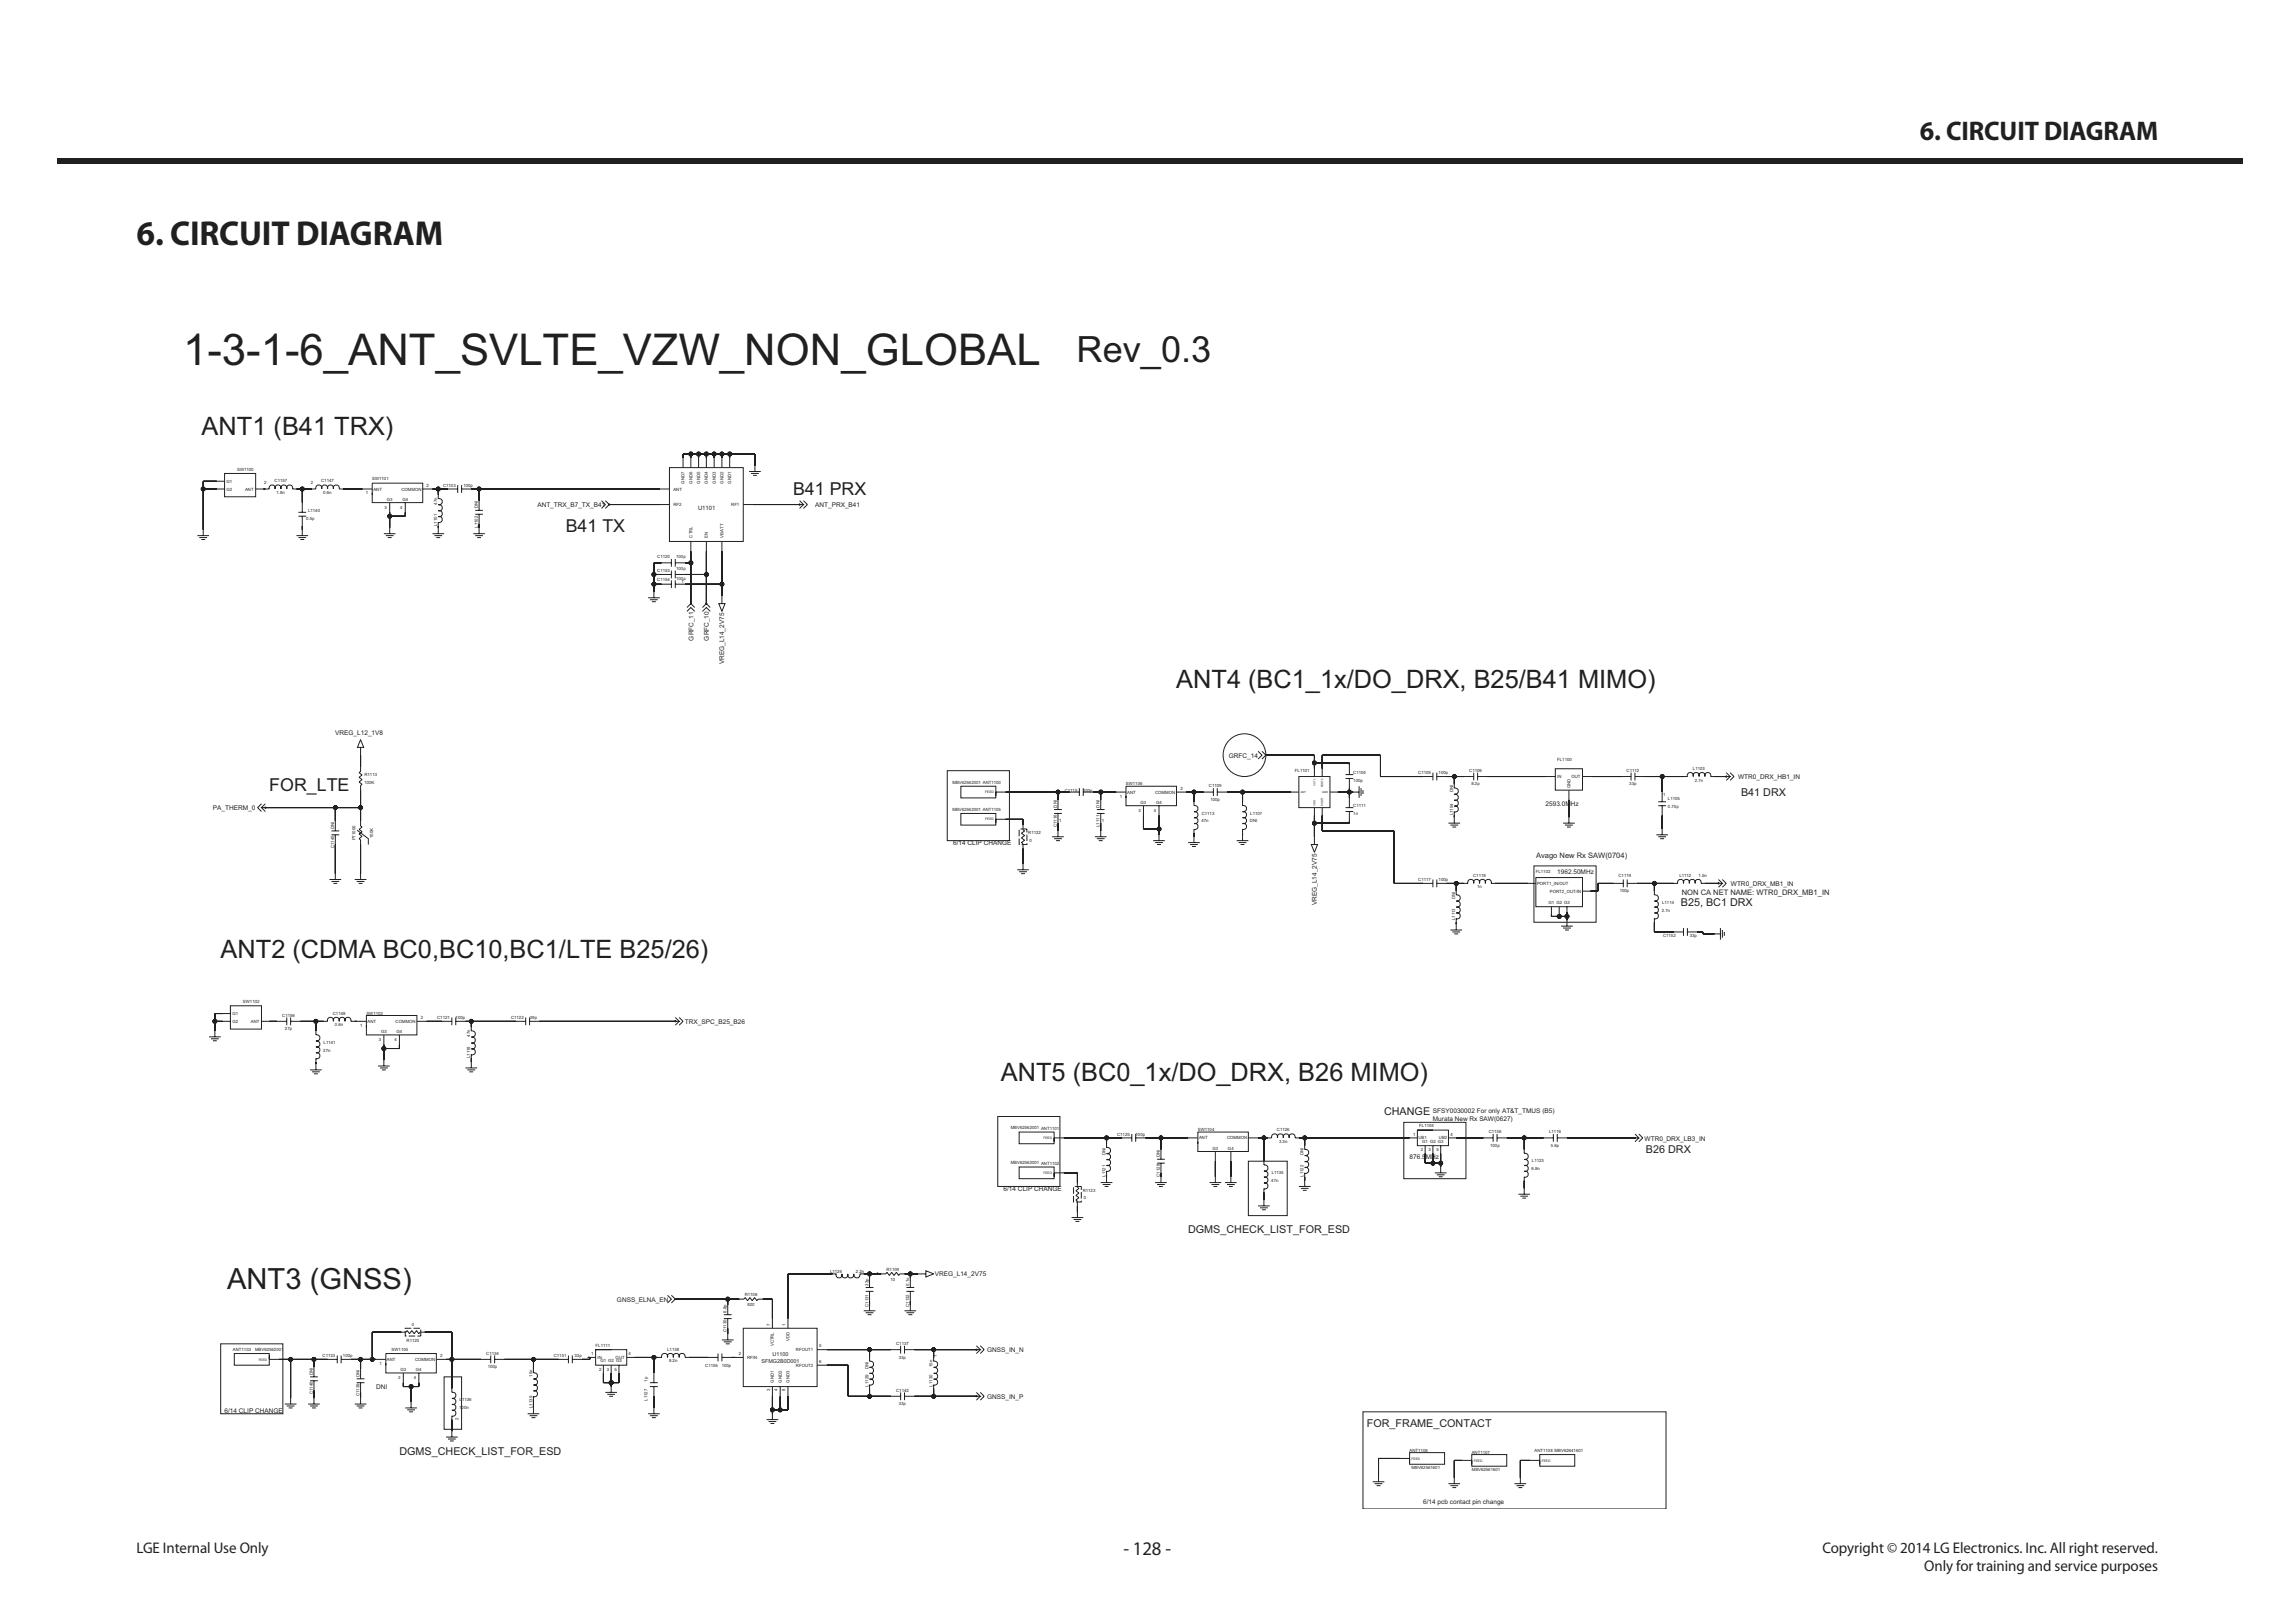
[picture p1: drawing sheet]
<svg xmlns="http://www.w3.org/2000/svg" width="420mm" height="297mm" viewBox="0 0 420 297" stroke-linecap="round" stroke-linejoin="round" font-family="sans-serif">
<defs><g id="words">
<text font-size="8" fill="#231f20" x="33.5" y="66.7">1-3-1-6_ANT_SVLTE_VZW_NON_GLOBAL</text>
<text font-size="6.6" fill="#231f20" x="197" y="66.2">Rev_0.3</text>
<text font-size="6.3" fill="#231f20" x="25" y="44.8">6. CIRCUIT DIAGRAM</text>
<text font-size="5.3" fill="#231f20" x="41.6" y="235.8">ANT3 (GNSS)</text>
<text font-size="4.9" fill="#231f20" x="351.4" y="25.7">6. CIRCUIT DIAGRAM</text>
<g font-size="4.6" fill="#231f20">
<text x="36.9" y="79.6">ANT1 (B41 TRX)</text>
<text x="215.3" y="126">ANT4 (BC1_1x/DO_DRX, B25/B41 MIMO)</text>
<text x="40.4" y="175.4">ANT2 (CDMA BC0,BC10,BC1/LTE B25/26)</text>
<text x="183.2" y="197.9">ANT5 (BC0_1x/DO_DRX, B26 MIMO)</text>
</g>
<text font-size="3.5" fill="#231f20" x="205.6" y="284.6">- 128 -</text>
<g font-size="3.3" fill="#231f20">
<text x="145.1" y="90.6">B41 PRX</text>
<text x="103.5" y="97.4">B41 TX</text>
<text x="49.3" y="144.7">FOR_LTE</text>
</g>
<g font-size="2.8" fill="#231f20">
<text x="25" y="284.1">LGE Internal Use Only</text>
<text x="333.5" y="284.1">Copyright © 2014 LG Electronics. Inc. All right reserved.</text>
<text x="352.2" y="287.5">Only for training and service purposes</text>
</g>
<g font-size="2" fill="#231f20">
<text x="318.6" y="145.6">B41 DRX</text>
<text x="307.6" y="165.8">B25, BC1 DRX</text>
<text x="253.3" y="204">CHANGE</text>
<text x="301.2" y="211">B26 DRX</text>
<text x="217.4" y="225.7">DGMS_CHECK_LIST_FOR_ESD</text>
<text x="250.1" y="261.2">FOR_FRAME_CONTACT</text>
<text x="73.1" y="266.2">DGMS_CHECK_LIST_FOR_ESD</text>
</g>
<g font-size="1.4" fill="#231f20">
<text x="281.1" y="157.1">Avago New Rx SAW(0704)</text>
<text x="307.8" y="163.8">NON CA NET NAME: WTR0_DRX_MB1_IN</text>
</g>
<g font-size="1.2" fill="#231f20">
<text x="98.3" y="92.8">ANT_TRX_B7_TX_B41</text>
<text x="149.2" y="92.8">ANT_PRX_B41</text>
<text x="126.9" y="117.2" transform="rotate(-90 126.9 117.2)">GRFC_11</text>
<text x="129.7" y="117.2" transform="rotate(-90 129.7 117.2)">GRFC_10</text>
<text x="132.5" y="121.6" transform="rotate(-90 132.5 121.6)">VREG_L14_2V75</text>
<text x="61.4" y="134.4">VREG_L12_1V8</text>
<text x="224.9" y="138.7">GRFC_14</text>
<text x="318.1" y="142.5">WTR0_DRX_HB1_IN</text>
<text x="39" y="148.3">PA_THERM_0</text>
<text x="282.9" y="147.4">2593.0MHz</text>
<text x="174.4" y="154.7">6/14 CLIP CHANGE</text>
<text x="285" y="160">1962.50MHz</text>
<text x="241" y="165.7" transform="rotate(-90 241 165.7)">VREG_L14_2V75</text>
<text x="316.8" y="162.1">WTR0_DRX_MB1_IN</text>
<text x="125.4" y="187.4">TRX_SPC_B25_B26</text>
<text x="262.2" y="203.8">SFSY0030002 For only AT&amp;T_TMUS (B5)</text>
<text x="262.2" y="205.2">Murata New Rx SAW(0627)</text>
<text x="301" y="208.7">WTR0_DRX_LB3_IN</text>
<text x="258" y="212.1">876.5MHz</text>
<text x="183.7" y="218">6/14 CLIP CHANGE</text>
<text x="171.1" y="233.5">VREG_L14_2V75</text>
<text x="112.9" y="238.2">GNSS_ELNA_EN</text>
<text x="180.6" y="247.5">GNSS_IN_N</text>
<text x="68.8" y="254.1">DNI</text>
<text x="180.6" y="256">GNSS_IN_P</text>
<text x="41.1" y="258.5">6/14 CLIP CHANGE</text>
<text x="260.5" y="275.2">6/14 pcb contact pin change</text>
</g>
<text font-size="1.1" fill="#231f20" x="127.7" y="93.3">U1101</text>
<g font-size="1" fill="#231f20">
<text x="139.4" y="249.4">SFMG2B0D001</text>
<text x="141.4" y="248.2">U1100</text>
</g>
<g font-size=".8" fill="#231f20">
<text x="41.5" y="89.8">G2</text>
<text x="41.5" y="88.3">G1</text>
<text x="43.4" y="86.1">SW1100</text>
<text x="44.9" y="89.8">ANT</text>
<text x="48.4" y="88.5">2</text>
<text x="50.2" y="88.3">C1157</text>
<text x="56.9" y="88.5">2</text>
<text x="58.8" y="88.3">C1147</text>
<text x="68.1" y="87.9">SW1101</text>
<text x="68.3" y="89.8">ANT</text>
<text x="73.5" y="89.8">COMMON</text>
<text x="78.1" y="89.1">2</text>
<text x="81.1" y="89.1">C1103</text>
<text x="84.8" y="89.1">100p</text>
<text x="123.2" y="89.8">ANT</text>
<text x="125.3" y="88.5" transform="rotate(-90 125.3 88.5)">GND7</text>
<text x="126.7" y="88.5" transform="rotate(-90 126.7 88.5)">GND6</text>
<text x="128.1" y="88.5" transform="rotate(-90 128.1 88.5)">GND5</text>
<text x="129.6" y="88.5" transform="rotate(-90 129.6 88.5)">GND4</text>
<text x="131" y="88.5" transform="rotate(-90 131 88.5)">GND3</text>
<text x="132.4" y="88.5" transform="rotate(-90 132.4 88.5)">GND2</text>
<text x="133.8" y="88.5" transform="rotate(-90 133.8 88.5)">GND1</text>
<text x="50.6" y="90.4">1.8n</text>
<text x="56" y="95.2">0.5p</text>
<text x="56.4" y="93.7">L1140</text>
<text x="59.2" y="90.4">0.6n</text>
<text x="67" y="90.5">1</text>
<text x="70.4" y="93.1">3</text>
<text x="70.8" y="91.6">G3</text>
<text x="73.2" y="93.1">4</text>
<text x="73.6" y="91.6">G4</text>
<text x="80" y="92.3" transform="rotate(-90 80 92.3)">47n</text>
<text x="87.5" y="93" transform="rotate(-90 87.5 93)">DNI</text>
<text x="123.2" y="92.6">RF2</text>
<text x="133.8" y="92.6">RF1</text>
<text x="80" y="96.2" transform="rotate(-90 80 96.2)">L1101</text>
<text x="87.5" y="96.6" transform="rotate(-90 87.5 96.6)">L1102</text>
<text x="126.7" y="98.4" transform="rotate(-90 126.7 98.4)">CTRL</text>
<text x="129.6" y="98.4" transform="rotate(-90 129.6 98.4)">EN</text>
<text x="132.4" y="98.4" transform="rotate(-90 132.4 98.4)">VBATT</text>
<text x="120.3" y="104.6">C1153</text>
<text x="120.3" y="102.1">C1120</text>
<text x="120.3" y="106.4">C1154</text>
<text x="123.7" y="104.3">100p</text>
<text x="123.7" y="102.1">100p</text>
<text x="123.7" y="106.1">100p</text>
<text x="124.7" y="106.7">1</text>
<text x="66.7" y="142">R1113</text>
<text x="66.7" y="143.4">100K</text>
<text x="174.3" y="143.4">MBV62562001 ANT1100</text>
<text x="206.1" y="143.7">SW1106</text>
<text x="237" y="141.3">FL1101</text>
<text x="247.7" y="143">100p</text>
<text x="247.7" y="141.6">C1104</text>
<text x="259.5" y="141.7">C1105</text>
<text x="263.3" y="141.7">100p</text>
<text x="268.9" y="141.2">C1106</text>
<text x="269.3" y="143.7">8.2p</text>
<text x="285" y="139.2">FL1100</text>
<text x="285" y="142.4">IN</text>
<text x="287.6" y="142.4">OUT</text>
<text x="297.7" y="141.2">C1112</text>
<text x="298.2" y="143.7">33p</text>
<text x="309.8" y="140.9">L1103</text>
<text x="310.1" y="143">2.7n</text>
<text x="174.3" y="148.4">MBV62562001 ANT1105</text>
<text x="193.4" y="147.8" transform="rotate(-90 193.4 147.8)">DNI</text>
<text x="194.8" y="144.9">C1115</text>
<text x="198.2" y="144.9">100p</text>
<text x="201.2" y="147.8" transform="rotate(-90 201.2 147.8)">DNI</text>
<text x="204.9" y="145.9">1</text>
<text x="206.3" y="145.2">ANT</text>
<text x="208.3" y="148.6">3</text>
<text x="208.7" y="147.1">G3</text>
<text x="211.2" y="148.6">4</text>
<text x="211.4" y="145.2">COMMON</text>
<text x="211.6" y="147.1">G4</text>
<text x="216" y="144.5">2</text>
<text x="219.9" y="149.1">C1113</text>
<text x="221.3" y="144.1">C1109</text>
<text x="221.5" y="146.6">100p</text>
<text x="228.8" y="149.1">L1107</text>
<text x="247.7" y="147.6">C1111</text>
<text x="247.7" y="149.1">1n</text>
<text x="265.9" y="149.2" transform="rotate(-90 265.9 149.2)">L1104</text>
<text x="265.9" y="144.9" transform="rotate(-90 265.9 144.9)">DNI</text>
<text x="287.4" y="144.2" transform="rotate(-90 287.4 144.2)">GND</text>
<text x="304.4" y="145.7">1</text>
<text x="305.3" y="146.3">L1105</text>
<text x="305.3" y="147.8">0.75p</text>
<text x="61.2" y="155.3" transform="rotate(-90 61.2 155.3)">C1145</text>
<text x="61.2" y="151.7" transform="rotate(-90 61.2 151.7)">DNI</text>
<text x="65.1" y="153.8" transform="rotate(-90 65.1 153.8)">PT1000</text>
<text x="68.3" y="153.4" transform="rotate(-90 68.3 153.4)">100K</text>
<text x="188.2" y="152.6">R1122</text>
<text x="188.4" y="154">0</text>
<text x="193.4" y="151.3" transform="rotate(-90 193.4 151.3)">C1116</text>
<text x="193.8" y="150.4">1</text>
<text x="201.2" y="151.3" transform="rotate(-90 201.2 151.3)">L1111</text>
<text x="201.7" y="150.4">1</text>
<text x="219.9" y="150.5">47n</text>
<text x="228.7" y="150.5">DNI</text>
<text x="259.5" y="161.3">C1117</text>
<text x="263.3" y="161.3">100p</text>
<text x="269.6" y="160.4">C1118</text>
<text x="281.1" y="159.7">FL1102</text>
<text x="281.3" y="161.9">PORT1_IN/OUT</text>
<text x="296.2" y="160.5">C1119</text>
<text x="307.3" y="160.4">L1112</text>
<text x="310.9" y="160.4">1.5n</text>
<text x="266.3" y="164.5" transform="rotate(-90 266.3 164.5)">DNI</text>
<text x="270.3" y="162.6">1n</text>
<text x="283.4" y="165.5">G1 G2 G3</text>
<text x="283.6" y="163.4">PORT2_OUT/IN</text>
<text x="296.4" y="163.2">100p</text>
<text x="304.1" y="166.8">2.7n</text>
<text x="304.2" y="165.4">L1114</text>
<text x="266.3" y="168.4" transform="rotate(-90 266.3 168.4)">L1113</text>
<text x="304.3" y="171.5">C1152</text>
<text x="309.2" y="171.5">33p</text>
<text x="42.5" y="185.8">G1</text>
<text x="44.5" y="183.6">SW1102</text>
<text x="60.9" y="185.7">C1148</text>
<text x="67.1" y="185.7">SW1103</text>
<text x="42.5" y="187.2">G2</text>
<text x="45.9" y="187.2">ANT</text>
<text x="51.7" y="186">C1156</text>
<text x="52.2" y="188.5">27p</text>
<text x="59.2" y="191">L1141</text>
<text x="61.3" y="187.8">0.6n</text>
<text x="65.9" y="187.9">1</text>
<text x="67.3" y="187.2">ANT</text>
<text x="69.3" y="190.5">3</text>
<text x="69.7" y="189">G3</text>
<text x="72.2" y="190.5">4</text>
<text x="72.4" y="187.2">COMMON</text>
<text x="72.6" y="189">G4</text>
<text x="77" y="186.5">2</text>
<text x="80" y="186.5">C1121</text>
<text x="83.4" y="186.5">100p</text>
<text x="86" y="189.7" transform="rotate(-90 86 189.7)">47n</text>
<text x="93.5" y="186.5">C1122</text>
<text x="97" y="186.5">39p</text>
<text x="59.2" y="192.4">27n</text>
<text x="86" y="193.7" transform="rotate(-90 86 193.7)">L1118</text>
<text x="185" y="206.7">MBV62562001 ANT1101</text>
<text x="204.4" y="207.9">C1125</text>
<text x="207.8" y="207.9">100p</text>
<text x="219.2" y="207">SW1104</text>
<text x="219.4" y="208.5">ANT</text>
<text x="224.6" y="208.5">COMMON</text>
<text x="233.7" y="207">C1126</text>
<text x="234.1" y="209.2">3.3n</text>
<text x="258.6" y="207.8">1</text>
<text x="259.6" y="208.5">UB1</text>
<text x="259.7" y="206.3">FL1104</text>
<text x="260.3" y="209.2">G1 G2 G3</text>
<text x="263.3" y="208.5">UB2</text>
<text x="265.4" y="207.8">4</text>
<text x="272.4" y="207.4">C1136</text>
<text x="272.7" y="209.9">100p</text>
<text x="283.5" y="207.4">L1116</text>
<text x="283.8" y="209.9">5.6p</text>
<text x="185" y="213.1">MBV62562001 ANT1102</text>
<text x="202.3" y="215.3" transform="rotate(-90 202.3 215.3)">L1121</text>
<text x="202.3" y="211.4" transform="rotate(-90 202.3 211.4)">DNI</text>
<text x="212.3" y="215.3" transform="rotate(-90 212.3 215.3)">C1128</text>
<text x="212.3" y="211.8" transform="rotate(-90 212.3 211.8)">DNI</text>
<text x="221.9" y="210.4">G3</text>
<text x="224.7" y="210.4">G4</text>
<text x="232.7" y="214.8">L1135</text>
<text x="238.6" y="215.3" transform="rotate(-90 238.6 215.3)">L1122</text>
<text x="238.6" y="211.4" transform="rotate(-90 238.6 211.4)">DNI</text>
<text x="260" y="210.6">2</text>
<text x="261.4" y="210.6">3</text>
<text x="262.9" y="210.6">5</text>
<text x="280.3" y="214.1">6.8n</text>
<text x="280.4" y="212.7">L1123</text>
<text x="198.1" y="218">R1123</text>
<text x="198.4" y="219.5">0</text>
<text x="232.7" y="216.3">47n</text>
<text x="151.9" y="232.9">L1126</text>
<text x="156.6" y="233">2.2n</text>
<text x="160.4" y="233.4">1</text>
<text x="162.2" y="232.6">R1109</text>
<text x="136.3" y="237.2">R1108</text>
<text x="136.8" y="239">820</text>
<text x="158.9" y="239.2" transform="rotate(-90 158.9 239.2)">C1131</text>
<text x="158.9" y="235.2" transform="rotate(-90 158.9 235.2)">33p</text>
<text x="163" y="234.4">10</text>
<text x="166.4" y="239.2" transform="rotate(-90 166.4 239.2)">C1132</text>
<text x="166.4" y="235.2" transform="rotate(-90 166.4 235.2)">0.1u</text>
<text x="74.4" y="245.5">R1120</text>
<text x="75.4" y="242.7">0</text>
<text x="133" y="243.8" transform="rotate(-90 133 243.8)">C1130</text>
<text x="133" y="240.2" transform="rotate(-90 133 240.2)">6.8p</text>
<text x="140.9" y="242.7" transform="rotate(-90 140.9 242.7)">7</text>
<text x="143.8" y="242.7" transform="rotate(-90 143.8 242.7)">1</text>
<text x="144.5" y="245.4" transform="rotate(-90 144.5 245.4)">VDD</text>
<text x="42.6" y="247.3">ANT1103</text>
<text x="46.7" y="247.2">MBV62562001</text>
<text x="57.3" y="251.6" transform="rotate(-90 57.3 251.6)">DNI</text>
<text x="59" y="248.4">C1133</text>
<text x="62.8" y="248.4">100p</text>
<text x="65.8" y="252" transform="rotate(-90 65.8 252)">DNI</text>
<text x="69.5" y="249.8">1</text>
<text x="70.8" y="249">ANT</text>
<text x="71.7" y="247.2">SW1105</text>
<text x="73.3" y="250.9">G3</text>
<text x="76" y="249">COMMON</text>
<text x="76.1" y="250.9">G4</text>
<text x="80.6" y="248.3">2</text>
<text x="89" y="247.9">C1134</text>
<text x="89.3" y="250.4">100p</text>
<text x="97.4" y="252" transform="rotate(-90 97.4 252)">15n</text>
<text x="101.3" y="248.4">C1151</text>
<text x="105.2" y="248.4">33p</text>
<text x="108.2" y="248">1</text>
<text x="109" y="246.5">FL1111</text>
<text x="109.4" y="248.7">IN</text>
<text x="109.6" y="250.8">2</text>
<text x="109.9" y="249.3">G1 G2 G3</text>
<text x="111.1" y="250.8">3</text>
<text x="112.5" y="250.8">5</text>
<text x="112.7" y="248.7">OUT</text>
<text x="115" y="248">4</text>
<text x="122.1" y="247.2">L1138</text>
<text x="122.4" y="249.3">8.2n</text>
<text x="129.1" y="250.2">C1155</text>
<text x="132.1" y="250.2">100p</text>
<text x="135.2" y="248">2</text>
<text x="136.7" y="248.7">RFIN</text>
<text x="141.6" y="246.4" transform="rotate(-90 141.6 246.4)">VCTRL</text>
<text x="145.7" y="250.1">RFOUT2</text>
<text x="145.7" y="247.3">RFOUT1</text>
<text x="149.9" y="249.4">6</text>
<text x="149.9" y="246.6">5</text>
<text x="158.9" y="250.5" transform="rotate(-90 158.9 250.5)">DNI</text>
<text x="164" y="246.1">C1137</text>
<text x="164.5" y="248.6">33p</text>
<text x="170.7" y="250.2" transform="rotate(-90 170.7 250.2)">15n</text>
<text x="171.4" y="248.3" transform="rotate(-90 171.4 248.3)">1</text>
<text x="57.3" y="255.2" transform="rotate(-90 57.3 255.2)">C1140</text>
<text x="65.8" y="255.5" transform="rotate(-90 65.8 255.5)">C1139</text>
<text x="72.9" y="252.4">3</text>
<text x="75.7" y="252.4">4</text>
<text x="84" y="257.9">100n</text>
<text x="84.1" y="256.4">L1136</text>
<text x="97.4" y="257.6" transform="rotate(-90 97.4 257.6)">L1139</text>
<text x="118.5" y="256.3" transform="rotate(-90 118.5 256.3)">L1127</text>
<text x="118.5" y="252.9" transform="rotate(-90 118.5 252.9)">1p</text>
<text x="140.9" y="254.5" transform="rotate(-90 140.9 254.5)">3</text>
<text x="141.6" y="253" transform="rotate(-90 141.6 253)">GND1</text>
<text x="142.3" y="254.6" transform="rotate(-90 142.3 254.6)">4</text>
<text x="143.1" y="253" transform="rotate(-90 143.1 253)">GND2</text>
<text x="143.7" y="254.6" transform="rotate(-90 143.7 254.6)">8</text>
<text x="144.5" y="253" transform="rotate(-90 144.5 253)">GND3</text>
<text x="158.9" y="253.7" transform="rotate(-90 158.9 253.7)">L1129</text>
<text x="164" y="254.7">C1142</text>
<text x="164.5" y="257.1">33p</text>
<text x="170.7" y="253.7" transform="rotate(-90 170.7 253.7)">L1130</text>
<text x="83.9" y="259.9" transform="rotate(-90 83.9 259.9)">2</text>
<text x="258" y="265.7">ANT1106</text>
<text x="258.3" y="268.9">MBV62561601</text>
<text x="269.3" y="269.2">MBV62561601</text>
<text x="269.3" y="266">ANT1107</text>
<text x="280.8" y="265.7">ANT1108 MBV62641601</text>
</g>
<g font-size=".6" fill="#231f20">
<text x="180.3" y="145.2">FEED</text>
<text x="180.3" y="150.1">FEED</text>
<text x="191" y="208.4">FEED</text>
<text x="191" y="214.8">FEED</text>
<text x="47.3" y="249">FEED</text>
<text x="258.3" y="267.1">FEED</text>
<text x="269.7" y="267.5">FEED</text>
<text x="282.1" y="267.5">FEED</text>
</g>
<g font-size=".5" fill="#231f20">
<text x="240.7" y="143.8" transform="rotate(-90 240.7 143.8)">VCTL</text>
<text x="238.1" y="145.1">ANT</text>
<text x="240.7" y="147.4" transform="rotate(-90 240.7 147.4)">VDD</text>
<text x="241.9" y="145.1">GND</text>
<text x="242.1" y="147.5" transform="rotate(-90 242.1 147.5)">PORT1</text>
<text x="242.1" y="144.1" transform="rotate(-90 242.1 144.1)">PORT2</text>
</g>
</g></defs>
<path d="M10.4 29h400v1h-400z" fill="#231f20"/>
<g fill="none" stroke="#231f20" stroke-width=".18">
<path d="M39.7 88.1h1.4M39.7 89.5h1.4M41.1 86.6h5.7v4.3h-5.7zM46.8 89.5h1.4M121.1 106.9h1.8M122.9 106.2v1.4M123.6 106.9h1.8M123.6 106.2v1.4M66 135.3l.6 1.5h-1.2zM66 136.8v1.4M47.9 147.1l-.8 .7 .8 .7M48.6 147.8h-.7l.7 .7"/>
<path d="M48.6 147.8h.1M48.6 147.1l-.7 .7M192.9 148.1h1.4M192.9 148.9h1.4M193.6 146.4v1.7M193.6 148.9v1.7M200.7 148.1h1.5M200.7 148.9h1.5M201.4 146.4v1.7M201.4 148.9v1.7M204.3 144.9h1.8M206.1 143.9h9.2v3.5h-9.2z"/>
<path d="M206.1 145.7v.3M209.3 147.4v1.8M211 153.8h2.2M211.4 154.2h1.4M211.7 154.5h.8M212.1 147.4v1.8M212.1 152.8v1M215.3 144.9h1.8M279.7 161.7h1.4M281.1 160.6h8.5v5.3h-8.5zM283.9 165.9v1.4M285.3 165.9v1.4"/>
<path d="M286.8 165.9v1.4M289.6 163.1h1.4M65.3 252.3h1.4M65.3 253h1.4M66 250.5v1.8M66 253v1.8M88 248.8h1.8M89.8 248v1.5M90.5 248.8h1.8M90.5 248v1.5M96.6 258.7h2.1M96.9 259.1h1.4"/>
<path d="M97.3 259.4h.7M97.6 257.6v1.1M81.6 263h2.2M82 263.3h1.4M82.3 263.7h.8M82.7 261.9v1.1M251.2 271.2h2.1M251.6 271.5h1.4M251.9 271.9h.7M252.3 270.1v1.1M265.1 271.5h2.1M265.4 271.9h1.5"/>
<path d="M265.8 272.2h.7M266.1 270.4v1.1"/>
</g>
<circle cx="48.6" cy="147.8" r=".07" fill="#231f20"/>
<g fill="none" stroke="#231f20" stroke-width=".18">
<path d="M36.1 98h2.2M36.5 98.4h1.4M36.8 98.7h.7M37.2 97v1M54.3 98h2.1M54.6 98.4h1.4M55 98.7h.7M55.3 97v1M66.3 89.5h1.8M68.1 88.4h9.3v3.6h-9.3zM68.1 90.2v.4M70.3 97.7h2.1"/>
<path d="M70.6 98h1.4M71 98.4h.7M71.3 92v1.8M71.3 96.6v1.1M74.2 92v1.8M77.4 89.5h1.7M79.1 97.7h2.2M79.5 98h1.4M79.9 98.4h.7M80.2 96.6v1.1M82 89.5h1.8M83.8 88.8v1.4"/>
<path d="M84.5 89.5h1.8M84.5 88.8v1.4M86.6 97.7h2.1M87 98h1.4M87.3 98.4h.7M87.7 96.6v1.1M118.6 109.4h2.1M119 109.7h1.4M119.3 110.1h.7M119.7 108.3v1.1M121.1 105.1h1.8M122.9 104.4v1.4"/>
<path d="M123.6 105.1h1.8M123.6 104.4v1.4M230.2 137.5l.7 .7-.7 .7M230.9 137.5l.8 .7-.8 .7M60.7 152.1h1.4M60.7 152.8h1.4M61.4 150.3v1.8M61.4 152.8v1.7M65.3 151.9l2.1 1.6v1M66 159.9v1M66 150.3v.8l.3 .2-.6 .5 .6 .4-.6 .4 .6 .5-.6 .4 .3 .2v.8M226.3 153.8h2.2"/>
<path d="M226.7 154.2h1.4M227 154.5h.7M227.4 152.8v1M286.1 150.6h2.1M286.4 151h1.4M286.8 151.3h.7M287.1 149.6v1M64.9 160.9h2.2M65.3 161.3h1.4M65.6 161.7h.7M56.7 195.8h2.2M57.1 196.1h1.4"/>
<path d="M57.5 196.5h.7M57.8 194.7v1.1M197.2 216.4v.9M197.2 219.8v.9M232 208.2h.7a.56 .56 0 0 1 .6-.7 .56 .56 0 0 1 .5 .7 .56 .56 0 0 1 .5-.7 .56 .56 0 0 1 .6 .7 .56 .56 0 0 1 .5-.7 .56 .56 0 0 1 .5 .7 .56 .56 0 0 1 .6-.7 .56 .56 0 0 1 .5 .7h.7M271.5 208.2h1.8M273.3 207.5v1.4M274 208.2h1.7M274 207.5v1.4M278.9 210.4v.7a.56 .56 0 0 1 .8 .5 .56 .56 0 0 1-.8 .5M278.9 215.3v.7M278.9 212.2a.56 .56 0 0 1 .8 .5 .56 .56 0 0 1-.8 .6 .56 .56 0 0 1 .8 .5 .56 .56 0 0 1-.8 .5 .56 .56 0 0 1 .8 .6 .56 .56 0 0 1-.8 .5"/>
<path d="M282.5 208.2h1.8M284.3 207.5v1.4M285 208.2h1.8M285 207.5v1.4M165.9 235.6h1.4M165.9 236.3h1.4M166.6 233.8v1.8M166.6 236.3v1.8"/>
<circle cx="48.6" cy="147.8" r=".07"/>
</g>
<g fill="none" stroke="#231f20" stroke-width=".18" stroke-dasharray="1.2 .4" stroke-linecap="butt">
<path d="M196.9 217.9l.3 .2M196.9 218.8l.3 .2M196.9 219.6l.3 .2M197.2 217.3l.3 .2M197.2 217.7l-.3 .2M197.2 218.1l.3 .2M197.2 218.5l-.3 .3M197.2 219l.3 .2M197.2 219.4l-.3 .2M197.5 217.5l-.3 .2M197.5 218.3l-.3 .2M197.5 219.2l-.3 .2"/>
<path d="M197.9 217.1h-1.4v2.9h1.4v-2.9"/>
</g>
<circle cx="231.7" cy="138.2" r=".07" fill="#231f20"/>
<g fill="none" stroke="#231f20" stroke-width=".18">
<path d="M121.1 103h1.8M122.9 102.3v1.4M123.6 103h1.8M123.6 102.3v1.4M246.9 140v1.7M61.4 159.9v1M220.3 144.9h1.8M222.1 144.2v1.5M222.8 144.9h1.7M222.8 144.2v1.5M236.3 144.9h1.4M237.7 142.1h5.7v5.7h-5.7z"/>
<path d="M240 154.5h1.1l-.6 1.5zM240.5 140.7v1.4M240.5 147.8v1.4M240.5 153.1v1.4M242 140.7v1.4M242 147.8v1.4M243.4 144.9h1.4M246.2 141.7h1.5M246.2 142.5h1.5M246.9 142.5v1.7M60.3 160.9h2.1M60.7 161.3h1.4"/>
<path d="M61 161.7h.7M65.3 186.9h1.8M67.1 185.8h9.2v3.6h-9.2zM67.1 187.6v.4M69.2 195.1h2.1M69.5 195.4h1.5M69.9 195.8h.7M70.3 189.4v1.8M70.3 194v1.1M73.1 189.4v1.8M76.3 186.9h1.8M80.9 186.9h1.8"/>
<path d="M82.7 186.2v1.4M83.4 186.9h1.8M83.4 186.2v1.4M85.2 195.4h2.1M85.5 195.8h1.5M85.9 196.1h.7M86.3 188v.7a.56 .56 0 0 1 .7 .5 .56 .56 0 0 1-.7 .5M86.3 192.9v.8M86.3 194.4v1M86.3 189.8a.56 .56 0 0 1 .7 .5 .56 .56 0 0 1-.7 .6 .56 .56 0 0 1 .7 .5 .56 .56 0 0 1-.7 .5 .56 .56 0 0 1 .7 .6 .56 .56 0 0 1-.7 .5M94.4 186.9h1.8M96.2 186.2v1.4"/>
<path d="M96.9 186.9h1.8M96.9 186.2v1.4M123.6 186.2l.7 .7h-.7M123.6 186.9h.1M124.3 186.2l.7 .7-.7 .7M124.3 186.9l-.7 .7M129.6 248.4h1.8M131.4 247.7v1.4M132.1 248.4h1.8M132.1 247.7v1.4"/>
<circle cx="231.7" cy="138.2" r=".07"/>
</g>
<circle cx="123.6" cy="186.9" r=".07" fill="#231f20"/>
<g fill="none" stroke="#231f20" stroke-width=".18">
<path d="M40.7 185.5h1.5M40.7 186.9h1.5M42.2 184.1h5.7v4.2h-5.7zM47.9 186.9h1.4M186.5 213.6h6.4v2.1h-6.4zM186.5 207.2h6.4v2.1h-6.4zM194.7 214.6h-1.8v.7M194.7 208.2h-1.8v.7M152.4 233.1h.7M153 233.1a.56 .56 0 0 0 .5 .8 .56 .56 0 0 0 .6-.8 .56 .56 0 0 0 .5 .8 .56 .56 0 0 0 .5-.8 .56 .56 0 0 0 .6 .8 .56 .56 0 0 0 .5-.8M158.1 233.1h-.7a.56 .56 0 0 1-.6 .8 .56 .56 0 0 1-.5-.8M170.9 248.4v.7a.56 .56 0 0 1 .7 .5 .56 .56 0 0 1-.7 .6"/>
<path d="M170.9 253.4v.7M170.9 250.2a.56 .56 0 0 1 .7 .6 .56 .56 0 0 1-.7 .5 .56 .56 0 0 1 .7 .6 .56 .56 0 0 1-.7 .5 .56 .56 0 0 1 .7 .5 .56 .56 0 0 1-.7 .6M178.7 254.8l.7 .7h-.7M178.7 255.5h.1M179.4 254.8l.7 .7-.7 .7M179.4 255.5l-.7 .7"/>
<circle cx="123.6" cy="186.9" r=".07"/>
</g>
<circle cx="178.7" cy="255.5" r=".07" fill="#231f20"/>
<g fill="none" stroke="#231f20" stroke-width=".18">
<path d="M178.7 246.3l.7 .7h-.7M178.7 247h.1M179.4 246.3l.7 .7-.7 .7M179.4 247l-.7 .7"/>
<circle cx="178.7" cy="255.5" r=".07"/>
</g>
<circle cx="178.7" cy="247" r=".07" fill="#231f20"/>
<g fill="none" stroke="#231f20" stroke-width=".18">
<path d="M120.7 92.3h1.8M120.7 89.5h1.8M122.5 85.6h13.5v13.5h-13.5zM125 83.8v1.8M126.4 83.8v1.8M126.4 99.1v1.8M127.8 83.8v1.8M129.3 83.8v1.8M129.3 99.1v1.8M130.7 83.8v1.8M132.1 83.8v1.8M132.1 99.1v1.8"/>
<path d="M133.5 83.8v1.8M136 92.3h1.8M128.6 111.9l.7-.7 .7 .7M128.6 111.2l.7-.7 .7 .7M131.5 110.5h1.2l-.6 1.4zM132.1 109v1.5M201.4 216.4h2.2M201.8 216.8h1.4M202.2 217.1h.7M202.5 209.3v.7a.56 .56 0 0 1 .7 .5 .56 .56 0 0 1-.7 .6M202.5 214.3v.7M202.5 215.3v1.1"/>
<path d="M202.5 211.1a.56 .56 0 0 1 .7 .6 .56 .56 0 0 1-.7 .5 .56 .56 0 0 1 .7 .5 .56 .56 0 0 1-.7 .6 .56 .56 0 0 1 .7 .5 .56 .56 0 0 1-.7 .5M205.3 208.2h1.8M207.1 207.5v1.4M207.8 208.2h1.8M207.8 207.5v1.4M211.4 216.4h2.1M211.7 216.8h1.5M211.7 212.1h1.5M211.7 212.8h1.5M212.1 217.1h.7M212.5 215.3v1.1M212.5 210.4v1.7"/>
<path d="M212.5 212.8v1.8M217.4 208.2h1.8M219.2 207.2h9.3v3.5h-9.3zM219.2 208.9v.4M221.3 216.4h2.2M221.7 216.8h1.4M222.1 217.1h.7M222.4 215.3v1.1M222.4 210.7v1.8M224.2 216.4h2.1M224.5 216.8h1.5M224.9 217.1h.7"/>
<path d="M225.3 210.7v1.8M225.3 215.3v1.1M228.5 208.2h1.7M168 233.1h1.4M169.4 232.5l1.5 .6-1.5 .6zM196.1 222.8h2.1M196.5 223.2h1.4M196.8 223.5h.7M197.2 221.7v1.1M120.4 248.4h.7a.56 .56 0 0 1 .5-.7 .56 .56 0 0 1 .6 .7 .56 .56 0 0 1 .5-.7 .56 .56 0 0 1 .5 .7 .56 .56 0 0 1 .6-.7 .56 .56 0 0 1 .5 .7 .56 .56 0 0 1 .5-.7 .56 .56 0 0 1 .6 .7h.7M140.3 259.8h2.1M141.4 258.7v1.1"/>
<path d="M163 255.5h1.8M163 247h1.8M164.8 246.3v1.4M164.8 254.8v1.4M165.5 255.5h1.8M165.5 246.3v1.4M165.5 254.8v1.4M165.5 247h1.8M140.6 260.1h1.5M141 260.5h.7"/>
<circle cx="178.7" cy="247" r=".07"/>
</g>
<circle cx="129.3" cy="110.5" r=".07" fill="#231f20"/>
<g fill="none" stroke="#231f20" stroke-width=".18">
<path d="M125.7 111.9l.7-.7 .7 .7M125.7 111.2l.7-.7 .7 .7"/>
<circle cx="129.3" cy="110.5" r=".07"/>
</g>
<circle cx="126.4" cy="110.5" r=".07" fill="#231f20"/>
<g fill="none" stroke="#231f20" stroke-width=".18">
<path d="M122.2 237l.7 .7-.7 .7M122.9 237l.7 .7-.7 .7"/>
<circle cx="126.4" cy="110.5" r=".07"/>
</g>
<circle cx="123.6" cy="237.7" r=".07" fill="#231f20"/>
<g fill="none" stroke="#231f20" stroke-width=".18">
<path d="M146.3 91.6l.7 .7h-.7M146.3 92.3h.1M147 91.6l.8 .7-.8 .7M147 92.3l-.7 .7M133.2 238.8v1.8M165.5 239.9h2.2M166.6 238.8v1.1M132.1 245.2h2.1M132.5 240.6h1.4M132.5 241.3h1.4M132.5 245.6h1.4M132.8 245.9h.7"/>
<path d="M133.2 241.3v1.8M133.2 244.1v1.1M165.9 240.2h1.4M166.2 240.6h.8"/>
<circle cx="123.6" cy="237.7" r=".07"/>
</g>
<circle cx="146.3" cy="92.3" r=".07" fill="#231f20"/>
<g fill="none" stroke="#231f20" stroke-width=".18">
<path d="M187.2 151v.8M187.2 154.4v.9M227.4 146.7v.7a.56 .56 0 0 1 .7 .6 .56 .56 0 0 1-.7 .5M227.4 151.7v.7M227.4 148.6a.56 .56 0 0 1 .7 .5 .56 .56 0 0 1-.7 .5 .56 .56 0 0 1 .7 .6 .56 .56 0 0 1-.7 .5 .56 .56 0 0 1 .7 .5 .56 .56 0 0 1-.7 .6M246.2 147.8h1.5M246.2 148.5h1.5M246.9 146v1.8M246.9 148.5v1.8M247.7 144.9h1M248.7 143.9v2.1M249.1 144.2v1.5"/>
<path d="M249.4 144.6v.7M260.5 142.1h1.7M262.2 141.4v1.4M262.9 142.1h1.8M262.9 141.4v1.4M265.1 150.6h2.1M265.4 151h1.5M265.8 151.3h.7M266.1 149.6v1M266.1 143.5v.7a.56 .56 0 0 1 .8 .6 .56 .56 0 0 1-.8 .5M266.1 148.5v.7M266.1 145.4a.56 .56 0 0 1 .8 .5 .56 .56 0 0 1-.8 .5 .56 .56 0 0 1 .8 .6 .56 .56 0 0 1-.8 .5 .56 .56 0 0 1 .8 .5 .56 .56 0 0 1-.8 .6"/>
<path d="M303.5 147.4h1.4M303.5 146.7h1.4M304.2 144.9v1.8M304.2 147.4v1.8M295.3 161.7h1.8M297.1 160.9v1.5M297.8 161.7h1.8M297.8 160.9v1.5M306.3 161.7h.7a.56 .56 0 0 1 .6-.8 .56 .56 0 0 1 .5 .8 .56 .56 0 0 1 .5-.8 .56 .56 0 0 1 .6 .8 .56 .56 0 0 1 .5-.8 .56 .56 0 0 1 .5 .8 .56 .56 0 0 1 .6-.8 .56 .56 0 0 1 .5 .8h.7M306.3 170.5h1.8M308.1 169.8v1.5M308.8 170.5h1.8"/>
<path d="M308.8 169.8v1.5M313.8 170.9h1M314.5 160.9l.7 .8h-.7M314.5 161.7h.1M314.8 169.8v2.2M315.2 170.2v1.4M315.2 160.9l.7 .8-.7 .7M315.2 161.7l-.7 .7M315.6 170.5v.8M38.3 189.7h2.1M38.6 190.1h1.4M39 190.5h.7"/>
<path d="M39.3 188.7v1M50.7 186.9h1.8M52.5 186.2v1.4M53.2 186.9h1.8M53.2 186.2v1.4M57.8 188.7v.7a.56 .56 0 0 1 .7 .5 .56 .56 0 0 1-.7 .6M57.8 193.7v.7M57.8 190.5a.56 .56 0 0 1 .7 .6 .56 .56 0 0 1-.7 .5 .56 .56 0 0 1 .7 .5 .56 .56 0 0 1-.7 .6 .56 .56 0 0 1 .7 .5 .56 .56 0 0 1-.7 .5M135.3 237.7h.9l.2-.2 .4 .5 .4-.5 .5 .5 .4-.5 .4 .5 .2-.3h.9M158.1 239.9h2.1M158.4 235.6h1.4M158.4 236.3h1.4"/>
<path d="M159.1 238.8v1.1M159.1 233.8v1.8M159.1 236.3v1.8M161.3 233.1h.8l.2-.3 .5 .6 .4-.6 .4 .6 .4-.6 .5 .6 .2-.3h.8M42.9 247.7h6.4v2.1h-6.4zM49.3 248v.8h1.8M56.4 256.9h2.1M56.7 252h1.5M56.7 252.7h1.5M56.7 257.3h1.5M57.1 257.6h.7M57.5 250.2v1.8"/>
<path d="M57.5 252.7v1.7M57.5 255.9v1M59.9 248.8h1.8M61.7 248v1.5M62.4 248.8h1.8M62.4 248v1.5M64.9 256.9h2.2M65.3 257.3h1.4M65.6 257.6h.7M66 255.9v1M74.2 257.6h2.1M74.5 258h1.4"/>
<path d="M74.9 258.4h.7M75.2 256.6v1M102.2 248.8h1.8M104 248v1.5M104.7 248.8h1.8M104.7 248v1.5M107.6 248.4h1.4M109 247h5.7v2.8h-5.7zM109 247h2.8M110.4 249.8v1.4M110.8 254.8h2.1M111.1 255.2h1.5"/>
<path d="M111.5 255.5h.7M111.8 249.8v1.4M111.8 253.7v1.1M113.3 249.8v1.4M114.7 248.4h1.4M118.6 258.7h2.1M119 259.1h1.4M119.3 259.4h.7M119.7 257.6v1.1M134.2 248.4h1.8M136 243.1h13.5v10.6h-13.5zM141.4 241.3v1.8"/>
<path d="M141.4 253.7v1.8M142.8 253.7v1.8M144.2 241.3v1.8M144.2 253.7v1.8M149.5 247h1.8M149.5 249.8h1.8M158.4 240.2h1.4M158.8 240.6h.7M159.1 248.4v.7a.56 .56 0 0 1 .8 .5 .56 .56 0 0 1-.8 .6M159.1 253.4v.7M159.1 250.2a.56 .56 0 0 1 .8 .6 .56 .56 0 0 1-.8 .5 .56 .56 0 0 1 .8 .6 .56 .56 0 0 1-.8 .5 .56 .56 0 0 1 .8 .5 .56 .56 0 0 1-.8 .6"/>
<circle cx="146.3" cy="92.3" r=".07"/>
</g>
<g fill="none" stroke="#231f20" stroke-width=".18" stroke-dasharray="1.2 .4" stroke-linecap="butt">
<path d="M186.9 152.5l.3 .2M186.9 153.3l.3 .2M186.9 154.2l.3 .2M187.2 151.8l.3 .3M187.2 152.3l-.3 .2M187.2 152.7l.3 .2M187.2 153.1l-.3 .2M187.2 153.5l.3 .3M187.2 154l-.3 .2M187.5 152.1l-.3 .2M187.5 152.9l-.3 .2M187.5 153.8l-.3 .2"/>
<path d="M187.9 151.7h-1.4v2.8h1.4v-2.8"/>
</g>
<circle cx="314.5" cy="161.7" r=".07" fill="#231f20"/>
<g fill="none" stroke="#231f20" stroke-width=".18">
<path d="M175.8 143.9h6.4v2.1h-6.4zM184 144.9h-1.8v.8M186.2 159.2h2.1M186.5 159.5h1.4M186.9 159.9h.7M187.2 158.1v1.1M296.7 142.1h1.8M298.5 141.4v1.4M299.2 142.1h1.8M299.2 141.4v1.4M285.7 169.5h2.1M286.1 169.8h1.4"/>
<path d="M286.4 170.2h.7M286.8 168.4v1.1M302.8 163.1v.7a.56 .56 0 0 1 .7 .5 .56 .56 0 0 1-.7 .6M302.8 168.1v.7M302.8 164.9a.56 .56 0 0 1 .7 .6 .56 .56 0 0 1-.7 .5 .56 .56 0 0 1 .7 .5 .56 .56 0 0 1-.7 .6 .56 .56 0 0 1 .7 .5 .56 .56 0 0 1-.7 .5M231.3 219.6v1.1M231.3 212.5v.7a.56 .56 0 0 1 .7 .5 .56 .56 0 0 1-.7 .6M231.3 217.5v.7M231.3 214.3a.56 .56 0 0 1 .7 .6 .56 .56 0 0 1-.7 .5 .56 .56 0 0 1 .7 .5 .56 .56 0 0 1-.7 .6 .56 .56 0 0 1 .7 .5 .56 .56 0 0 1-.7 .5M262.6 214.6h2.1M262.9 215h1.5M263.3 215.3h.7"/>
<path d="M263.7 213.6v1M299.2 207.5l.7 .7h-.7M299.2 208.2h.1M299.9 207.5l.7 .7-.7 .7M299.9 208.2l-.7 .7M230.2 220.7h2.2M230.6 221h1.4M230.9 221.4h.8M256.2 266.9h1.8v.7M258 265.8h6.4v2.2h-6.4zM267.6 267.2h1.7v.8M269.3 266.2h6.4v2.1h-6.4z"/>
<circle cx="314.5" cy="161.7" r=".07"/>
</g>
<circle cx="299.2" cy="208.2" r=".07" fill="#231f20"/>
<g fill="none" stroke="#231f20" stroke-width=".18">
<path d="M315.9 141.4l.7 .7h-.7M315.9 142.1h.1M316.6 141.4l.7 .7-.7 .7M316.6 142.1l-.7 .7M260.5 161.7h1.7M262.2 160.9v1.5M262.9 161.7h1.8M262.9 160.9v1.5M265.4 170.2h2.2M265.8 170.5h1.4M266.1 170.9h.8M266.5 163.1v.7a.56 .56 0 0 1 .7 .5 .56 .56 0 0 1-.7 .6"/>
<path d="M266.5 168.1v.7M266.5 169.1v1.1M266.5 164.9a.56 .56 0 0 1 .7 .6 .56 .56 0 0 1-.7 .5 .56 .56 0 0 1 .7 .5 .56 .56 0 0 1-.7 .6 .56 .56 0 0 1 .7 .5 .56 .56 0 0 1-.7 .5"/>
<circle cx="299.2" cy="208.2" r=".07"/>
</g>
<circle cx="315.9" cy="142.1" r=".07" fill="#231f20"/>
<g fill="none" stroke="#231f20" stroke-width=".18">
<path d="M54.6 94.5h1.4M54.6 93.8h1.4M55.3 92v1.8M55.3 94.5v1.7M110.1 91.6l.7 .7-.7 .7M110.8 91.6l.7 .7-.7 .7M137.1 86.3h2.1M137.4 86.6h1.5M137.8 87h.7M138.2 85.2v1.1M175.8 148.9h6.4v2.1h-6.4zM184 149.9h-1.8v.7"/>
<path d="M192.6 153.1h2.1M192.9 153.5h1.4M193.3 153.8h.7M193.6 152.1v1M195.8 144.9h1.7M197.5 144.2v1.5M198.2 144.9h1.8M198.2 144.2v1.5M200.4 153.1h2.1M200.7 153.5h1.5M201.1 153.8h.7M201.4 152.1v1"/>
<path d="M217.4 154.2h2.2M217.8 154.5h1.4M218.1 154.9h.8M218.5 153.1v1.1M303.1 152.8h2.2M303.5 153.1h1.4M303.8 153.5h.7M304.2 151.7v1.1M308.1 142.1h.7a.56 .56 0 0 1 .5-.7 .56 .56 0 0 1 .6 .7 .56 .56 0 0 1 .5-.7 .56 .56 0 0 1 .5 .7 .56 .56 0 0 1 .6-.7 .56 .56 0 0 1 .5 .7 .56 .56 0 0 1 .5-.7 .56 .56 0 0 1 .6 .7h.7M237.7 217.1h2.1M238.1 217.5h1.4M238.4 217.8h.7"/>
<path d="M238.8 209.6v.8a.56 .56 0 0 1 .7 .5 .56 .56 0 0 1-.7 .5M238.8 214.6v.7M238.8 216v1.1M238.8 211.5a.56 .56 0 0 1 .7 .5 .56 .56 0 0 1-.7 .6 .56 .56 0 0 1 .7 .5 .56 .56 0 0 1-.7 .5 .56 .56 0 0 1 .7 .6 .56 .56 0 0 1-.7 .5M258 208.2h1.4M259.4 206.8h5.7v2.8h-5.7zM259.4 206.8h2.8M260.8 209.6v1.5M262.2 209.6v1.5M263.7 209.6v1.5M265.1 208.2h1.4M277.9 218.5h2.1"/>
<path d="M278.2 218.9h1.5M278.6 219.2h.7M278.9 217.5v1"/>
<circle cx="315.9" cy="142.1" r=".07"/>
</g>
<circle cx="111.5" cy="92.3" r=".07" fill="#231f20"/>
<g fill="none" stroke="#231f20" stroke-width=".18">
<path d="M48.6 89.5h.7a.56 .56 0 0 1 .5-.8 .56 .56 0 0 1 .5 .8 .56 .56 0 0 1 .6-.8 .56 .56 0 0 1 .5 .8 .56 .56 0 0 1 .5-.8 .56 .56 0 0 1 .6 .8 .56 .56 0 0 1 .5-.8 .56 .56 0 0 1 .5 .8h.8M61 89.5a.56 .56 0 0 1 .5-.8 .56 .56 0 0 1 .6 .8h.7M61 89.5a.56 .56 0 0 0-.5-.8 .56 .56 0 0 0-.6 .8 .56 .56 0 0 0-.5-.8 .56 .56 0 0 0-.5 .8 .56 .56 0 0 0-.6-.8 .56 .56 0 0 0-.5 .8h-.7M80.2 90.6v.7a.56 .56 0 0 1 .7 .5 .56 .56 0 0 1-.7 .5M80.2 95.5v.7M80.2 92.4a.56 .56 0 0 1 .7 .5 .56 .56 0 0 1-.7 .6 .56 .56 0 0 1 .7 .5 .56 .56 0 0 1-.7 .5 .56 .56 0 0 1 .7 .6 .56 .56 0 0 1-.7 .5M87 93.4h1.4M87 94.1h1.4M87.7 91.6v1.8M87.7 94.1v1.8M66 140.3v.9l-.3 .2 .6 .4-.6 .4 .6 .5-.6 .4 .6 .4-.3 .2v.9M218.5 146.7v.7a.56 .56 0 0 1 .7 .6 .56 .56 0 0 1-.7 .5"/>
<path d="M218.5 151.7v.7M218.5 148.6a.56 .56 0 0 1 .7 .5 .56 .56 0 0 1-.7 .5 .56 .56 0 0 1 .7 .6 .56 .56 0 0 1-.7 .5 .56 .56 0 0 1 .7 .5 .56 .56 0 0 1-.7 .6M267.9 142.1h1.8M269.7 141.4v1.4M270.4 142.1h1.8M270.4 141.4v1.4M282.9 142.1h1.7M284.6 140.7h5v3.9h-5zM287.1 144.6v1.8M289.6 142.1h1.8M267.9 161.7h.7a.56 .56 0 0 1 .6-.8 .56 .56 0 0 1 .5 .8 .56 .56 0 0 1 .5-.8 .56 .56 0 0 1 .6 .8 .56 .56 0 0 1 .5-.8 .56 .56 0 0 1 .5 .8 .56 .56 0 0 1 .6-.8 .56 .56 0 0 1 .5 .8h.7M61 186.9a.56 .56 0 0 1 .5-.7 .56 .56 0 0 1 .6 .7 .56 .56 0 0 1 .5-.7 .56 .56 0 0 1 .5 .7 .56 .56 0 0 1 .6-.7 .56 .56 0 0 1 .5 .7h.7"/>
<path d="M61 186.9a.56 .56 0 0 0-.5-.7 .56 .56 0 0 0-.6 .7h-.7M52.1 256.9h2.2M52.5 257.3h1.4M52.8 257.6h.7M53.2 255.9v1M68.8 248.8h1.8M70.6 247.7h9.3v3.5h-9.3zM70.6 249.5v.3M73.5 243.8h.8M73.8 251.2v1.8M76.7 251.2v1.8M76.9 243.8h.8"/>
<path d="M79.9 248.8h1.7M82.7 254.1v.7M82.7 259.1v.7M82.7 254.8a.56 .56 0 0 1 .7 .5 .56 .56 0 0 1-.7 .6M82.7 255.9a.56 .56 0 0 1 .7 .6 .56 .56 0 0 1-.7 .5 .56 .56 0 0 1 .7 .5 .56 .56 0 0 1-.7 .6 .56 .56 0 0 1 .7 .5 .56 .56 0 0 1-.7 .5M97.6 250.5v.7M97.6 255.5v.7M97.6 251.2a.56 .56 0 0 1 .8 .6 .56 .56 0 0 1-.8 .5M97.6 252.4a.56 .56 0 0 1 .8 .5 .56 .56 0 0 1-.8 .6 .56 .56 0 0 1 .8 .5 .56 .56 0 0 1-.8 .5 .56 .56 0 0 1 .8 .6 .56 .56 0 0 1-.8 .5M119 253.7h1.4M119 253h1.4M119.7 251.2v1.8"/>
<path d="M119.7 253.7v1.8M277.2 271.5h2.1M277.5 271.9h1.4M277.9 272.2h.7M278.2 270.4v1.1M280 267.2h1.8v.8M281.8 266.2h6.4v2.1h-6.4z"/>
<circle cx="111.5" cy="92.3" r=".07"/>
</g>
<g fill="none" stroke="#231f20" stroke-width=".18" stroke-dasharray="1.2 .4" stroke-linecap="butt">
<path d="M74.5 243.5l-.2 .3M74.7 243.8l-.2-.3M74.9 244.1l-.2-.3M75.2 243.8l-.3 .3M75.4 243.5l-.2 .3M75.6 243.8l-.2-.3M75.8 244.1l-.2-.3M76 243.8l-.2 .3M76.2 243.5l-.2 .3M76.4 243.8l-.2-.3M76.7 244.1l-.3-.3M76.9 243.8l-.2 .3"/>
<path d="M77 244.5v-1.4h-2.8v1.4h2.8"/>
</g>
<path d="M130.7 83.1v.7z" fill="#231f20"/>
<path d="M130.7 83.1v.7zM130.7 83.1v.7" fill="none" stroke="#231f20" stroke-width=".18"/>
<path d="M129.3 83.1v.7z" fill="#231f20"/>
<path d="M129.3 83.1v.7zM129.3 83.1v.7" fill="none" stroke="#231f20" stroke-width=".18"/>
<path d="M127.8 83.1v.7z" fill="#231f20"/>
<path d="M127.8 83.1v.7zM127.8 83.1v.7" fill="none" stroke="#231f20" stroke-width=".18"/>
<path d="M126.4 83.1v.7z" fill="#231f20"/>
<path d="M126.4 83.1v.7zM126.4 83.1v.7" fill="none" stroke="#231f20" stroke-width=".18"/>
<path d="M125 83.1v.7z" fill="#231f20"/>
<path d="M125 83.1v.7zM125 83.1v.7" fill="none" stroke="#231f20" stroke-width=".18"/>
<path d="M125 83.1h1.4z" fill="#231f20"/>
<path d="M125 83.1h1.4zM125 83.1h1.4" fill="none" stroke="#231f20" stroke-width=".18"/>
<path d="M126.4 83.1h1.4z" fill="#231f20"/>
<path d="M126.4 83.1h1.4zM126.4 83.1h1.4" fill="none" stroke="#231f20" stroke-width=".18"/>
<path d="M127.8 83.1h1.5z" fill="#231f20"/>
<path d="M127.8 83.1h1.5zM127.8 83.1h1.5" fill="none" stroke="#231f20" stroke-width=".18"/>
<path d="M129.3 83.1h1.4z" fill="#231f20"/>
<path d="M129.3 83.1h1.4zM129.3 83.1h1.4" fill="none" stroke="#231f20" stroke-width=".18"/>
<path d="M130.7 83.1h1.4z" fill="#231f20"/>
<path d="M130.7 83.1h1.4zM130.7 83.1h1.4" fill="none" stroke="#231f20" stroke-width=".18"/>
<path d="M133.5 83.1v.7z" fill="#231f20"/>
<path d="M133.5 83.1v.7zM133.5 83.1v.7M133.5 83.1h4.7zM133.5 83.1h4.7M138.2 83.1v2.1zM138.2 83.1v2.1" fill="none" stroke="#231f20" stroke-width=".18"/>
<path d="M132.1 83.1h1.4z" fill="#231f20"/>
<path d="M132.1 83.1h1.4zM132.1 83.1h1.4" fill="none" stroke="#231f20" stroke-width=".18"/>
<path d="M132.1 83.1v.7z" fill="#231f20"/>
<path d="M132.1 83.1v.7zM132.1 83.1v.7" fill="none" stroke="#231f20" stroke-width=".18"/>
<circle cx="126.4" cy="83.1" r=".36" fill="#231f20"/>
<circle cx="126.4" cy="83.1" r=".36" fill="none" stroke="#231f20" stroke-width=".18"/>
<circle cx="127.8" cy="83.1" r=".36" fill="#231f20"/>
<circle cx="127.8" cy="83.1" r=".36" fill="none" stroke="#231f20" stroke-width=".18"/>
<circle cx="129.3" cy="83.1" r=".36" fill="#231f20"/>
<circle cx="129.3" cy="83.1" r=".36" fill="none" stroke="#231f20" stroke-width=".18"/>
<circle cx="130.7" cy="83.1" r=".36" fill="#231f20"/>
<circle cx="130.7" cy="83.1" r=".36" fill="none" stroke="#231f20" stroke-width=".18"/>
<circle cx="133.5" cy="83.1" r=".36" fill="#231f20"/>
<circle cx="133.5" cy="83.1" r=".36" fill="none" stroke="#231f20" stroke-width=".18"/>
<circle cx="132.1" cy="83.1" r=".36" fill="#231f20"/>
<circle cx="132.1" cy="83.1" r=".36" fill="none" stroke="#231f20" stroke-width=".18"/>
<path d="M97.6 256.2v1.4z" fill="#231f20"/>
<path d="M97.6 256.2v1.4zM97.6 256.2v1.4" fill="none" stroke="#231f20" stroke-width=".18"/>
<path d="M73.8 253v.7z" fill="#231f20"/>
<path d="M73.8 253v.7zM73.8 253v.7" fill="none" stroke="#231f20" stroke-width=".18"/>
<path d="M73.8 253.7h1.4z" fill="#231f20"/>
<path d="M73.8 253.7h1.4zM73.8 253.7h1.4" fill="none" stroke="#231f20" stroke-width=".18"/>
<path d="M76.7 253v.7z" fill="#231f20"/>
<path d="M76.7 253v.7zM76.7 253v.7" fill="none" stroke="#231f20" stroke-width=".18"/>
<path d="M75.2 253.7h1.5z" fill="#231f20"/>
<path d="M75.2 253.7v2.9zM75.2 253.7v2.9M75.2 253.7h1.5zM75.2 253.7h1.5" fill="none" stroke="#231f20" stroke-width=".18"/>
<circle cx="75.2" cy="253.7" r=".36" fill="#231f20"/>
<circle cx="75.2" cy="253.7" r=".36" fill="none" stroke="#231f20" stroke-width=".18"/>
<path d="M133.2 243.1v1z" fill="#231f20"/>
<path d="M133.2 243.1v1zM133.2 243.1v1" fill="none" stroke="#231f20" stroke-width=".18"/>
<path d="M166.6 238.1v.7z" fill="#231f20"/>
<path d="M166.6 238.1v.7zM166.6 238.1v.7" fill="none" stroke="#231f20" stroke-width=".18"/>
<path d="M159.1 238.1v.7z" fill="#231f20"/>
<path d="M159.1 238.1v.7zM159.1 238.1v.7M119.7 255.5v2.1zM119.7 255.5v2.1" fill="none" stroke="#231f20" stroke-width=".18"/>
<path d="M57.5 254.4v1.5z" fill="#231f20"/>
<path d="M57.5 254.4v1.5zM57.5 254.4v1.5" fill="none" stroke="#231f20" stroke-width=".18"/>
<path d="M66 254.8v1.1z" fill="#231f20"/>
<path d="M66 254.8v1.1zM66 254.8v1.1" fill="none" stroke="#231f20" stroke-width=".18"/>
<path d="M110.4 251.2v1.8z" fill="#231f20"/>
<path d="M110.4 251.2v1.8zM110.4 251.2v1.8" fill="none" stroke="#231f20" stroke-width=".18"/>
<path d="M110.4 253h1.4z" fill="#231f20"/>
<path d="M110.4 253h1.4zM110.4 253h1.4" fill="none" stroke="#231f20" stroke-width=".18"/>
<path d="M111.8 253v.7z" fill="#231f20"/>
<path d="M111.8 253v.7zM111.8 253h.1M111.8 253v.7" fill="none" stroke="#231f20" stroke-width=".18"/>
<path d="M113.3 251.2v1.8z" fill="#231f20"/>
<path d="M113.3 251.2v1.8zM113.3 251.2v1.8" fill="none" stroke="#231f20" stroke-width=".18"/>
<path d="M111.8 253h1.5z" fill="#231f20"/>
<path d="M111.8 253h1.5zM111.8 253h1.5" fill="none" stroke="#231f20" stroke-width=".18"/>
<path d="M111.8 251.2v1.8z" fill="#231f20"/>
<path d="M111.8 251.2v1.8zM111.8 251.2v1.8" fill="none" stroke="#231f20" stroke-width=".18"/>
<circle cx="111.8" cy="253" r=".36" fill="#231f20"/>
<circle cx="111.8" cy="253" r=".36" fill="none" stroke="#231f20" stroke-width=".18"/>
<circle cx="111.8" cy="253" r=".36" fill="#231f20"/>
<g fill="none" stroke="#231f20" stroke-width=".18">
<path d="M141.4 255.5v2.5zM141.4 255.5v2.5M142.8 255.5v2.5zM142.8 255.5v2.5M144.2 255.5v2.5zM144.2 255.5v2.5"/>
<circle cx="111.8" cy="253" r=".36"/>
</g>
<path d="M142.8 258h1.4z" fill="#231f20"/>
<path d="M142.8 258h1.4zM142.8 258h1.4" fill="none" stroke="#231f20" stroke-width=".18"/>
<path d="M141.4 258h1.4z" fill="#231f20"/>
<path d="M141.4 258h1.4zM141.4 258h1.4" fill="none" stroke="#231f20" stroke-width=".18"/>
<path d="M141.4 258v.7z" fill="#231f20"/>
<path d="M141.4 258v.7zM141.4 258v.7" fill="none" stroke="#231f20" stroke-width=".18"/>
<circle cx="142.8" cy="258" r=".36" fill="#231f20"/>
<circle cx="142.8" cy="258" r=".36" fill="none" stroke="#231f20" stroke-width=".18"/>
<circle cx="141.4" cy="258" r=".36" fill="#231f20"/>
<g fill="none" stroke="#231f20" stroke-width=".18">
<path d="M82.7 259.8v2.1zM82.7 259.8v2.1"/>
<circle cx="141.4" cy="258" r=".36"/>
</g>
<path d="M278.9 216v1.5z" fill="#231f20"/>
<path d="M278.9 216v1.5zM278.9 216v1.5" fill="none" stroke="#231f20" stroke-width=".18"/>
<path d="M238.8 215.3v.7z" fill="#231f20"/>
<path d="M238.8 215.3v.7zM238.8 215.3v.7" fill="none" stroke="#231f20" stroke-width=".18"/>
<path d="M262.2 211.1v1.7z" fill="#231f20"/>
<path d="M262.2 211.1v1.7zM262.2 211.1v1.7" fill="none" stroke="#231f20" stroke-width=".18"/>
<path d="M263.7 211.1v1.7z" fill="#231f20"/>
<path d="M263.7 211.1v1.7zM263.7 211.1v1.7" fill="none" stroke="#231f20" stroke-width=".18"/>
<path d="M263.7 212.8v.8z" fill="#231f20"/>
<path d="M263.7 212.8v.8zM263.7 212.8v.8" fill="none" stroke="#231f20" stroke-width=".18"/>
<path d="M262.2 212.8h1.5z" fill="#231f20"/>
<path d="M262.2 212.8h1.5zM262.2 212.8h1.5" fill="none" stroke="#231f20" stroke-width=".18"/>
<path d="M260.8 212.8h1.4z" fill="#231f20"/>
<path d="M260.8 212.8h1.4zM260.8 212.8h1.4" fill="none" stroke="#231f20" stroke-width=".18"/>
<path d="M260.8 211.1v1.7z" fill="#231f20"/>
<path d="M260.8 211.1v1.7zM260.8 211.1v1.7" fill="none" stroke="#231f20" stroke-width=".18"/>
<circle cx="263.7" cy="212.8" r=".36" fill="#231f20"/>
<circle cx="263.7" cy="212.8" r=".36" fill="none" stroke="#231f20" stroke-width=".18"/>
<circle cx="262.2" cy="212.8" r=".36" fill="#231f20"/>
<circle cx="262.2" cy="212.8" r=".36" fill="none" stroke="#231f20" stroke-width=".18"/>
<path d="M266.1 149.2v.4z" fill="#231f20"/>
<path d="M266.1 149.2v.4zM266.1 149.2v.4" fill="none" stroke="#231f20" stroke-width=".18"/>
<path d="M266.5 168.8v.3z" fill="#231f20"/>
<path d="M266.5 168.8v.3zM266.5 168.8v.3M311.7 170.9h2.1zM311.7 170.9h2.1" fill="none" stroke="#231f20" stroke-width=".18"/>
<path d="M311.7 170.5v.4z" fill="#231f20"/>
<path d="M311.7 170.5v.4zM311.7 170.5v.4" fill="none" stroke="#231f20" stroke-width=".18"/>
<path d="M310.6 170.5h1.1z" fill="#231f20"/>
<path d="M310.6 170.5h1.1zM310.6 170.5h1.1" fill="none" stroke="#231f20" stroke-width=".18"/>
<path d="M286.8 167v.3z" fill="#231f20"/>
<path d="M286.8 167v.3zM286.8 167v.3" fill="none" stroke="#231f20" stroke-width=".18"/>
<path d="M286.8 167v.7z" fill="#231f20"/>
<path d="M286.8 167v.7zM286.8 167v.7" fill="none" stroke="#231f20" stroke-width=".18"/>
<path d="M286.8 167.7v.7z" fill="#231f20"/>
<path d="M286.8 167.7v.7zM286.8 167.7v.7" fill="none" stroke="#231f20" stroke-width=".18"/>
<path d="M285.3 167.7h1.5z" fill="#231f20"/>
<path d="M285.3 167.7h1.5zM285.3 167.7h1.5" fill="none" stroke="#231f20" stroke-width=".18"/>
<path d="M283.9 167.3v.4z" fill="#231f20"/>
<path d="M283.9 167.3v.4zM283.9 167.3v.4" fill="none" stroke="#231f20" stroke-width=".18"/>
<path d="M283.9 167.7h1.4z" fill="#231f20"/>
<path d="M283.9 167.7h1.4zM283.9 167.7h1.4" fill="none" stroke="#231f20" stroke-width=".18"/>
<path d="M285.3 167.3v.4z" fill="#231f20"/>
<path d="M285.3 167.3v.4zM285.3 167.3v.4" fill="none" stroke="#231f20" stroke-width=".18"/>
<circle cx="286.8" cy="167.7" r=".36" fill="#231f20"/>
<circle cx="286.8" cy="167.7" r=".36" fill="none" stroke="#231f20" stroke-width=".18"/>
<circle cx="285.3" cy="167.7" r=".36" fill="#231f20"/>
<circle cx="285.3" cy="167.7" r=".36" fill="none" stroke="#231f20" stroke-width=".18"/>
<path d="M227.4 152.4v.4z" fill="#231f20"/>
<path d="M227.4 152.4v.4zM227.4 152.4v.4M287.1 146.4v3.2zM287.1 146.4v3.2" fill="none" stroke="#231f20" stroke-width=".18"/>
<path d="M246.9 144.9v1.1z" fill="#231f20"/>
<path d="M246.9 144.9v1.1zM246.9 144.9v1.1" fill="none" stroke="#231f20" stroke-width=".18"/>
<path d="M246.9 144.2v.7z" fill="#231f20"/>
<path d="M244.8 144.9h2.1zM244.8 144.9h2.1M246.9 144.2v.7zM246.9 144.2v.7" fill="none" stroke="#231f20" stroke-width=".18"/>
<path d="M246.9 144.9h.8z" fill="#231f20"/>
<path d="M246.9 144.9h.8zM246.9 144.9h.8" fill="none" stroke="#231f20" stroke-width=".18"/>
<circle cx="246.9" cy="144.9" r=".36" fill="#231f20"/>
<circle cx="246.9" cy="144.9" r=".36" fill="none" stroke="#231f20" stroke-width=".18"/>
<path d="M119.7 105.1h1.4z" fill="#231f20"/>
<path d="M119.7 105.1h1.4zM119.7 105.1h1.4" fill="none" stroke="#231f20" stroke-width=".18"/>
<path d="M119.7 106.9v1.4z" fill="#231f20"/>
<path d="M119.7 106.9v1.4zM119.7 106.9v1.4" fill="none" stroke="#231f20" stroke-width=".18"/>
<path d="M119.7 106.9h1.4z" fill="#231f20"/>
<path d="M119.7 106.9h1.4zM119.7 106.9h1.4" fill="none" stroke="#231f20" stroke-width=".18"/>
<path d="M119.7 105.1v1.8z" fill="#231f20"/>
<path d="M119.7 105.1v1.8zM119.7 103v2.1zM119.7 103v3.9" fill="none" stroke="#231f20" stroke-width=".18"/>
<path d="M119.7 103h1.4z" fill="#231f20"/>
<path d="M119.7 103h1.4zM119.7 103h1.4" fill="none" stroke="#231f20" stroke-width=".18"/>
<circle cx="119.7" cy="106.9" r=".36" fill="#231f20"/>
<circle cx="119.7" cy="106.9" r=".36" fill="none" stroke="#231f20" stroke-width=".18"/>
<circle cx="119.7" cy="105.1" r=".36" fill="#231f20"/>
<circle cx="119.7" cy="105.1" r=".36" fill="none" stroke="#231f20" stroke-width=".18"/>
<path d="M197.2 220.7v1z" fill="#231f20"/>
<path d="M187.2 155.3v2.8zM187.2 155.3v2.8M197.2 220.7v1zM197.2 220.7v1" fill="none" stroke="#231f20" stroke-width=".18"/>
<path d="M266.1 267.2h1.5z" fill="#231f20"/>
<path d="M252.3 266.9v3.2zM252.3 266.9v3.2M252.3 266.9h3.9zM252.3 266.9h3.9M266.1 267.2v3.2zM266.1 267.2v3.2M266.1 267.2h1.5zM266.1 267.2h1.5" fill="none" stroke="#231f20" stroke-width=".18"/>
<path d="M231.3 218.2v1.4z" fill="#231f20"/>
<path d="M209.3 149.2v2.5zM209.3 149.2v2.5h2.8M209.3 151.7h2.8zM212.1 149.2v2.5zM212.1 149.2v2.5M231.3 218.2v1.4zM231.3 218.2v1.4" fill="none" stroke="#231f20" stroke-width=".18"/>
<path d="M212.1 151.7v1.1z" fill="#231f20"/>
<path d="M212.1 151.7v1.1zM212.1 151.7v1.1" fill="none" stroke="#231f20" stroke-width=".18"/>
<circle cx="212.1" cy="151.7" r=".36" fill="#231f20"/>
<circle cx="212.1" cy="151.7" r=".36" fill="none" stroke="#231f20" stroke-width=".18"/>
<path d="M66 158.1v1.8z" fill="#231f20"/>
<path d="M66 158.1v1.8zM66 154.5v3.6zM66 154.5v5.4" fill="none" stroke="#231f20" stroke-width=".18"/>
<path d="M193.6 150.6v1.5z" fill="#231f20"/>
<path d="M193.6 150.6v1.5zM193.6 150.6v1.5" fill="none" stroke="#231f20" stroke-width=".18"/>
<path d="M218.5 152.4v.7z" fill="#231f20"/>
<path d="M218.5 152.4v.7zM218.5 152.4v.7" fill="none" stroke="#231f20" stroke-width=".18"/>
<path d="M201.4 150.6v1.5z" fill="#231f20"/>
<path d="M201.4 150.6v1.5zM201.4 150.6v1.5" fill="none" stroke="#231f20" stroke-width=".18"/>
<path d="M39.3 186.9h1.4z" fill="#231f20"/>
<path d="M39.3 186.9h1.4zM39.3 186.9h1.4" fill="none" stroke="#231f20" stroke-width=".18"/>
<path d="M39.3 186.9v1.8z" fill="#231f20"/>
<path d="M39.3 186.9v1.8zM39.3 186.9v1.8" fill="none" stroke="#231f20" stroke-width=".18"/>
<path d="M39.3 185.5v1.4z" fill="#231f20"/>
<path d="M39.3 185.5v1.4zM39.3 185.5v1.4" fill="none" stroke="#231f20" stroke-width=".18"/>
<path d="M39.3 185.5h1.4z" fill="#231f20"/>
<path d="M39.3 185.5h1.4zM39.3 185.5h1.4" fill="none" stroke="#231f20" stroke-width=".18"/>
<circle cx="39.3" cy="186.9" r=".36" fill="#231f20"/>
<circle cx="39.3" cy="186.9" r=".36" fill="none" stroke="#231f20" stroke-width=".18"/>
<path d="M86.3 193.7v.7z" fill="#231f20"/>
<path d="M86.3 193.7v.7zM86.3 193.7v.7" fill="none" stroke="#231f20" stroke-width=".18"/>
<path d="M73.1 191.2v.7z" fill="#231f20"/>
<path d="M70.3 191.9v2.1zM70.3 191.9v2.1M70.3 191.9h2.8zM70.3 191.9h2.8M73.1 191.2v.7zM73.1 191.2v.7" fill="none" stroke="#231f20" stroke-width=".18"/>
<path d="M70.3 191.2v.7z" fill="#231f20"/>
<path d="M70.3 191.2v.7zM70.3 191.2v.7" fill="none" stroke="#231f20" stroke-width=".18"/>
<circle cx="70.3" cy="191.9" r=".36" fill="#231f20"/>
<circle cx="70.3" cy="191.9" r=".36" fill="none" stroke="#231f20" stroke-width=".18"/>
<path d="M80.2 96.2v.4z" fill="#231f20"/>
<path d="M80.2 96.2v.4zM80.2 96.2v.4" fill="none" stroke="#231f20" stroke-width=".18"/>
<path d="M87.7 95.9v.7z" fill="#231f20"/>
<path d="M71.3 94.5v2.1zM71.3 94.5v2.1M87.7 95.9v.7zM87.7 95.9v.7" fill="none" stroke="#231f20" stroke-width=".18"/>
<path d="M74.2 93.8v.7z" fill="#231f20"/>
<path d="M71.3 94.5h2.9zM71.3 94.5h2.9M74.2 93.8v.7zM74.2 93.8v.7" fill="none" stroke="#231f20" stroke-width=".18"/>
<path d="M71.3 93.8v.7z" fill="#231f20"/>
<path d="M71.3 93.8v.7zM71.3 93.8v.7" fill="none" stroke="#231f20" stroke-width=".18"/>
<circle cx="71.3" cy="94.5" r=".36" fill="#231f20"/>
<g fill="none" stroke="#231f20" stroke-width=".18">
<path d="M37.2 88.1h2.5zM37.2 88.1h2.5"/>
<circle cx="71.3" cy="94.5" r=".36"/>
</g>
<path d="M37.2 88.1v1.4z" fill="#231f20"/>
<path d="M37.2 88.1v1.4zM37.2 89.5v7.5zM37.2 88.1v8.9M37.2 89.5h2.5zM37.2 89.5h2.5" fill="none" stroke="#231f20" stroke-width=".18"/>
<circle cx="37.2" cy="89.5" r=".36" fill="#231f20"/>
<g fill="none" stroke="#231f20" stroke-width=".18">
<path d="M222.4 212.5v2.8zM222.4 212.5v2.8M225.3 212.5v2.8zM225.3 212.5v2.8"/>
<circle cx="37.2" cy="89.5" r=".36"/>
</g>
<path d="M202.5 215v.3z" fill="#231f20"/>
<path d="M202.5 215v.3zM202.5 215v.3" fill="none" stroke="#231f20" stroke-width=".18"/>
<path d="M212.5 214.6v.7z" fill="#231f20"/>
<path d="M212.5 214.6v.7zM212.5 214.6v.7" fill="none" stroke="#231f20" stroke-width=".18"/>
<path d="M55.3 96.2v.8z" fill="#231f20"/>
<path d="M55.3 96.2v.8zM55.3 96.2v.8" fill="none" stroke="#231f20" stroke-width=".18"/>
<path d="M57.8 194.4v.3z" fill="#231f20"/>
<path d="M57.8 194.4v.3zM57.8 194.4v.3M278.2 267.2v3.2zM278.2 267.2v3.2" fill="none" stroke="#231f20" stroke-width=".18"/>
<path d="M278.2 267.2h1.8z" fill="#231f20"/>
<path d="M278.2 267.2h1.8zM278.2 267.2h1.8" fill="none" stroke="#231f20" stroke-width=".18"/>
<path d="M57.5 248.8v1.4z" fill="#231f20"/>
<path d="M51.1 248.8h2.1zM51.1 248.8h8.8M53.2 248.8v7.1zM53.2 248.8v7.1M53.2 248.8h4.3zM57.5 248.8h2.4zM57.5 248.8v1.4zM57.5 248.8v1.4" fill="none" stroke="#231f20" stroke-width=".18"/>
<circle cx="57.5" cy="248.8" r=".36" fill="#231f20"/>
<circle cx="57.5" cy="248.8" r=".36" fill="none" stroke="#231f20" stroke-width=".18"/>
<circle cx="53.2" cy="248.8" r=".36" fill="#231f20"/>
<g fill="none" stroke="#231f20" stroke-width=".18">
<path d="M61.4 154.5v5.4zM61.4 154.5v5.4M304.2 149.2v2.5zM304.2 149.2v2.5"/>
<circle cx="53.2" cy="248.8" r=".36"/>
</g>
<path d="M166.6 233.1h1.4z" fill="#231f20"/>
<path d="M166.6 233.1h1.4zM166.6 233.1h1.4" fill="none" stroke="#231f20" stroke-width=".18"/>
<path d="M165.5 233.1h1.1z" fill="#231f20"/>
<path d="M165.5 233.1h1.1zM165.5 233.1h1.1" fill="none" stroke="#231f20" stroke-width=".18"/>
<path d="M166.6 233.1v.7z" fill="#231f20"/>
<path d="M166.6 233.1v.7zM166.6 233.1v.7" fill="none" stroke="#231f20" stroke-width=".18"/>
<circle cx="166.6" cy="233.1" r=".36" fill="#231f20"/>
<circle cx="166.6" cy="233.1" r=".36" fill="none" stroke="#231f20" stroke-width=".18"/>
<path d="M240.5 149.2v1.4z" fill="#231f20"/>
<path d="M240.5 149.2v1.4zM240.5 150.6v2.5zM240.5 149.2v3.9M240.5 150.6h6.4zM240.5 150.6h6.4" fill="none" stroke="#231f20" stroke-width=".18"/>
<path d="M246.9 150.3v.3z" fill="#231f20"/>
<path d="M246.9 150.3v.3zM246.9 150.3v.3" fill="none" stroke="#231f20" stroke-width=".18"/>
<circle cx="240.5" cy="150.6" r=".36" fill="#231f20"/>
<g fill="none" stroke="#231f20" stroke-width=".18">
<path d="M125.4 106.9h6.7zM125.4 106.9h6.7M132.1 106.9v2.1zM132.1 100.9v6zM132.1 100.9v8.1"/>
<circle cx="240.5" cy="150.6" r=".36"/>
</g>
<circle cx="132.1" cy="106.9" r=".36" fill="#231f20"/>
<g fill="none" stroke="#231f20" stroke-width=".18">
<path d="M123.6 237.7h9.6zM123.6 237.7h11.7M133.2 237.7h2.1z"/>
<circle cx="132.1" cy="106.9" r=".36"/>
</g>
<path d="M133.2 237.7v1.1z" fill="#231f20"/>
<path d="M133.2 237.7v1.1zM133.2 237.7v1.1" fill="none" stroke="#231f20" stroke-width=".18"/>
<circle cx="133.2" cy="237.7" r=".36" fill="#231f20"/>
<circle cx="133.2" cy="237.7" r=".36" fill="none" stroke="#231f20" stroke-width=".18"/>
<path d="M170.9 247v1.4z" fill="#231f20"/>
<path d="M167.3 247h3.6zM167.3 247h11.4M170.9 247v1.4zM170.9 247v1.4M170.9 247h7.8z" fill="none" stroke="#231f20" stroke-width=".18"/>
<circle cx="170.9" cy="247" r=".36" fill="#231f20"/>
<circle cx="170.9" cy="247" r=".36" fill="none" stroke="#231f20" stroke-width=".18"/>
<path d="M170.9 254.1v1.4z" fill="#231f20"/>
<path d="M167.3 255.5h3.6zM167.3 255.5h11.4M170.9 254.1v1.4zM170.9 254.1v1.4M170.9 255.5h7.8z" fill="none" stroke="#231f20" stroke-width=".18"/>
<circle cx="170.9" cy="255.5" r=".36" fill="#231f20"/>
<g fill="none" stroke="#231f20" stroke-width=".18">
<path d="M48.6 147.8h12.8zM48.6 147.8h17.4M61.4 147.8v2.5zM61.4 147.8v2.5M61.4 147.8h4.6zM66 147.8v2.5zM66 144.6v3.2zM66 144.6v5.7"/>
<circle cx="170.9" cy="255.5" r=".36"/>
</g>
<circle cx="61.4" cy="147.8" r=".36" fill="#231f20"/>
<circle cx="61.4" cy="147.8" r=".36" fill="none" stroke="#231f20" stroke-width=".18"/>
<circle cx="66" cy="147.8" r=".36" fill="#231f20"/>
<g fill="none" stroke="#231f20" stroke-width=".18">
<path d="M111.5 92.3h9.2zM111.5 92.3h9.2M66 138.2v2.1zM66 138.2v2.1M312 161.7h2.5zM312 161.7h2.5M97.6 248.8h4.6zM97.6 248.8h4.6"/>
<circle cx="66" cy="147.8" r=".36"/>
</g>
<path d="M97.6 248.8v1.7z" fill="#231f20"/>
<path d="M92.3 248.8h5.3zM92.3 248.8h5.3M97.6 248.8v1.7zM97.6 248.8v1.7" fill="none" stroke="#231f20" stroke-width=".18"/>
<circle cx="97.6" cy="248.8" r=".36" fill="#231f20"/>
<g fill="none" stroke="#231f20" stroke-width=".18">
<path d="M77.7 243.8h5zM77.7 243.8h5M82.7 243.8v5zM82.7 248.8v5.3zM82.7 243.8v10.3"/>
<circle cx="97.6" cy="248.8" r=".36"/>
</g>
<path d="M81.6 248.8h1.1z" fill="#231f20"/>
<path d="M81.6 248.8h1.1zM81.6 248.8h6.4M82.7 248.8h5.3z" fill="none" stroke="#231f20" stroke-width=".18"/>
<circle cx="82.7" cy="248.8" r=".36" fill="#231f20"/>
<g fill="none" stroke="#231f20" stroke-width=".18">
<path d="M66 248.8h2.1zM66 248.8h2.1M68.1 243.8h5.4zM68.1 243.8h5.4M68.1 243.8v5zM68.1 243.8v5"/>
<circle cx="82.7" cy="248.8" r=".36"/>
</g>
<path d="M68.1 248.8h.7z" fill="#231f20"/>
<path d="M68.1 248.8h.7zM68.1 248.8h.7" fill="none" stroke="#231f20" stroke-width=".18"/>
<path d="M66 248.8v1.7z" fill="#231f20"/>
<path d="M66 248.8v1.7zM66 248.8v1.7" fill="none" stroke="#231f20" stroke-width=".18"/>
<path d="M64.2 248.8h1.8z" fill="#231f20"/>
<path d="M64.2 248.8h1.8zM64.2 248.8h1.8" fill="none" stroke="#231f20" stroke-width=".18"/>
<circle cx="68.1" cy="248.8" r=".36" fill="#231f20"/>
<circle cx="68.1" cy="248.8" r=".36" fill="none" stroke="#231f20" stroke-width=".18"/>
<circle cx="66" cy="248.8" r=".36" fill="#231f20"/>
<circle cx="66" cy="248.8" r=".36" fill="none" stroke="#231f20" stroke-width=".18"/>
<path d="M139.6 237.7h1.8z" fill="#231f20"/>
<path d="M139.6 237.7h1.8zM139.6 237.7h1.8M141.4 237.7v3.6zM141.4 237.7v3.6" fill="none" stroke="#231f20" stroke-width=".18"/>
<path d="M159.1 233.1v.7z" fill="#231f20"/>
<path d="M159.1 233.1v.7zM159.1 233.1v.7M159.1 233.1h2.2zM159.1 233.1h2.2" fill="none" stroke="#231f20" stroke-width=".18"/>
<path d="M158.1 233.1h1z" fill="#231f20"/>
<path d="M158.1 233.1h1zM158.1 233.1h1" fill="none" stroke="#231f20" stroke-width=".18"/>
<circle cx="159.1" cy="233.1" r=".36" fill="#231f20"/>
<g fill="none" stroke="#231f20" stroke-width=".18">
<path d="M144.2 233.1v8.2zM144.2 233.1v8.2M144.2 233.1h8.2zM144.2 233.1h8.2"/>
<circle cx="159.1" cy="233.1" r=".36"/>
</g>
<path d="M133.9 248.4h.3z" fill="#231f20"/>
<path d="M133.9 248.4h.3zM133.9 248.4h.3M159.1 247h3.9zM159.1 247h3.9" fill="none" stroke="#231f20" stroke-width=".18"/>
<path d="M159.1 247v1.4z" fill="#231f20"/>
<path d="M151.3 247h7.8zM151.3 247h7.8M159.1 247v1.4zM159.1 247v1.4" fill="none" stroke="#231f20" stroke-width=".18"/>
<circle cx="159.1" cy="247" r=".36" fill="#231f20"/>
<g fill="none" stroke="#231f20" stroke-width=".18">
<path d="M151.3 249.8h3.9zM151.3 249.8h3.9M155.2 249.8v5.7zM155.2 249.8v5.7h3.9M155.2 255.5h3.9z"/>
<circle cx="159.1" cy="247" r=".36"/>
</g>
<path d="M159.1 254.1v1.4z" fill="#231f20"/>
<path d="M159.1 254.1v1.4zM159.1 254.1v1.4h3.9M159.1 255.5h3.9z" fill="none" stroke="#231f20" stroke-width=".18"/>
<circle cx="159.1" cy="255.5" r=".36" fill="#231f20"/>
<g fill="none" stroke="#231f20" stroke-width=".18">
<path d="M116.1 248.4h3.6zM116.1 248.4h3.6"/>
<circle cx="159.1" cy="255.5" r=".36"/>
</g>
<path d="M119.7 248.4h.7z" fill="#231f20"/>
<path d="M119.7 248.4h.7zM119.7 248.4h.7M119.7 248.4v2.8zM119.7 248.4v2.8" fill="none" stroke="#231f20" stroke-width=".18"/>
<circle cx="119.7" cy="248.4" r=".36" fill="#231f20"/>
<circle cx="119.7" cy="248.4" r=".36" fill="none" stroke="#231f20" stroke-width=".18"/>
<path d="M106.5 248.8h1.4z" fill="#231f20"/>
<path d="M106.5 248.8h1.4zM106.5 248.8h1.4" fill="none" stroke="#231f20" stroke-width=".18"/>
<path d="M107.9 248.4v.4z" fill="#231f20"/>
<path d="M107.9 248.4v.4zM107.9 248.4v.4" fill="none" stroke="#231f20" stroke-width=".18"/>
<path d="M107.6 248.4h.3z" fill="#231f20"/>
<path d="M313.8 142.1h2.1zM313.8 142.1h2.1M286.8 208.2h12.4zM286.8 208.2h12.4M107.6 248.4h.3zM107.6 248.4h.3" fill="none" stroke="#231f20" stroke-width=".18"/>
<path d="M237.7 208.2h1.1z" fill="#231f20"/>
<path d="M237.7 208.2h1.1zM237.7 208.2h20.3M238.8 208.2h19.2z" fill="none" stroke="#231f20" stroke-width=".18"/>
<path d="M238.8 208.2v1.4z" fill="#231f20"/>
<path d="M238.8 208.2v1.4zM238.8 208.2v1.4" fill="none" stroke="#231f20" stroke-width=".18"/>
<circle cx="238.8" cy="208.2" r=".36" fill="#231f20"/>
<g fill="none" stroke="#231f20" stroke-width=".18">
<path d="M275.7 208.2h3.2zM275.7 208.2h6.8M278.9 208.2h3.6zM278.9 208.2v2.2zM278.9 208.2v2.2"/>
<circle cx="238.8" cy="208.2" r=".36"/>
</g>
<circle cx="278.9" cy="208.2" r=".36" fill="#231f20"/>
<g fill="none" stroke="#231f20" stroke-width=".18">
<path d="M266.5 208.2h5zM266.5 208.2h5"/>
<circle cx="278.9" cy="208.2" r=".36"/>
</g>
<path d="M246.9 139.6v.4z" fill="#231f20"/>
<path d="M240.5 139.6h6.4zM240.5 139.6h6.4M246.9 139.6v.4zM246.9 139.6v.4" fill="none" stroke="#231f20" stroke-width=".18"/>
<path d="M240.5 139.6v1.1z" fill="#231f20"/>
<path d="M240.5 139.6v1.1zM240.5 139.6v1.1" fill="none" stroke="#231f20" stroke-width=".18"/>
<path d="M240.5 138.2v1.4z" fill="#231f20"/>
<path d="M231.7 138.2h8.8zM231.7 138.2h8.8M240.5 138.2v1.4zM240.5 138.2v1.4" fill="none" stroke="#231f20" stroke-width=".18"/>
<circle cx="240.5" cy="139.6" r=".36" fill="#231f20"/>
<circle cx="240.5" cy="139.6" r=".36" fill="none" stroke="#231f20" stroke-width=".18"/>
<path d="M266.1 142.1h1.8z" fill="#231f20"/>
<path d="M266.1 142.1h1.8zM266.1 142.1h1.8" fill="none" stroke="#231f20" stroke-width=".18"/>
<path d="M266.1 142.1v1.4z" fill="#231f20"/>
<path d="M266.1 142.1v1.4zM266.1 142.1v1.4" fill="none" stroke="#231f20" stroke-width=".18"/>
<path d="M264.7 142.1h1.4z" fill="#231f20"/>
<path d="M264.7 142.1h1.4zM264.7 142.1h1.4" fill="none" stroke="#231f20" stroke-width=".18"/>
<circle cx="266.1" cy="142.1" r=".36" fill="#231f20"/>
<g fill="none" stroke="#231f20" stroke-width=".18">
<path d="M242 138.2v2.5zM242 138.2v2.5M242 138.2h10.6zM242 138.2h10.6M252.6 138.2v3.9zM252.6 138.2v3.9h7.9M252.6 142.1h7.9zM292.5 161.7h2.8zM292.5 161.7h2.8"/>
<circle cx="266.1" cy="142.1" r=".36"/>
</g>
<path d="M292.5 161.7v1.4z" fill="#231f20"/>
<path d="M292.5 161.7v1.4zM292.5 161.7v1.4" fill="none" stroke="#231f20" stroke-width=".18"/>
<path d="M291 163.1h1.5z" fill="#231f20"/>
<path d="M291 163.1h1.5zM291 163.1h1.5" fill="none" stroke="#231f20" stroke-width=".18"/>
<path d="M266.5 161.7h1.4z" fill="#231f20"/>
<path d="M266.5 161.7h1.4zM266.5 161.7h1.4" fill="none" stroke="#231f20" stroke-width=".18"/>
<path d="M266.5 161.7v1.4z" fill="#231f20"/>
<path d="M266.5 161.7v1.4zM266.5 161.7v1.4" fill="none" stroke="#231f20" stroke-width=".18"/>
<path d="M264.7 161.7h1.8z" fill="#231f20"/>
<path d="M264.7 161.7h1.8zM264.7 161.7h1.8" fill="none" stroke="#231f20" stroke-width=".18"/>
<circle cx="266.5" cy="161.7" r=".36" fill="#231f20"/>
<circle cx="266.5" cy="161.7" r=".36" fill="none" stroke="#231f20" stroke-width=".18"/>
<path d="M302.8 168.8v1.7z" fill="#231f20"/>
<path d="M299.6 161.7h3.2zM299.6 161.7h6.7M302.8 168.8v1.7zM302.8 168.8v1.7h3.5M302.8 170.5h3.5zM302.8 161.7h3.5z" fill="none" stroke="#231f20" stroke-width=".18"/>
<path d="M302.8 161.7v1.4z" fill="#231f20"/>
<path d="M302.8 161.7v1.4zM302.8 161.7v1.4" fill="none" stroke="#231f20" stroke-width=".18"/>
<circle cx="302.8" cy="161.7" r=".36" fill="#231f20"/>
<g fill="none" stroke="#231f20" stroke-width=".18">
<path d="M224.5 144.9h2.9zM224.5 144.9h11.8M227.4 144.9h8.9z"/>
<circle cx="302.8" cy="161.7" r=".36"/>
</g>
<path d="M227.4 144.9v1.8z" fill="#231f20"/>
<path d="M227.4 144.9v1.8zM227.4 144.9v1.8" fill="none" stroke="#231f20" stroke-width=".18"/>
<circle cx="227.4" cy="144.9" r=".36" fill="#231f20"/>
<g fill="none" stroke="#231f20" stroke-width=".18">
<path d="M242 152.1h13.1zM242 149.2v2.9zM242 149.2v2.9h13.1M255.1 152.1v9.6zM255.1 152.1v9.6M272.2 142.1h10.7zM272.2 142.1h10.7M291.4 142.1h5.3zM291.4 142.1h5.3M301 142.1h3.2zM301 142.1h7.1M304.2 142.1v2.8z"/>
<path d="M304.2 142.1v2.8M304.2 142.1h3.9zM255.1 161.7h5.4zM255.1 161.7h5.4M273.6 161.7h6.1zM273.6 161.7h6.1"/>
<circle cx="227.4" cy="144.9" r=".36"/>
</g>
<circle cx="304.2" cy="142.1" r=".36" fill="#231f20"/>
<g fill="none" stroke="#231f20" stroke-width=".18">
<path d="M125.4 105.1h3.9zM125.4 105.1h3.9M129.3 105.1v5.4zM129.3 100.9v4.2zM129.3 100.9v9.6"/>
<circle cx="304.2" cy="142.1" r=".36"/>
</g>
<circle cx="129.3" cy="105.1" r=".36" fill="#231f20"/>
<g fill="none" stroke="#231f20" stroke-width=".18">
<path d="M126.4 103v7.5zM126.4 100.9v2.1zM126.4 100.9v9.6"/>
<circle cx="129.3" cy="105.1" r=".36"/>
</g>
<path d="M125.4 103h1z" fill="#231f20"/>
<path d="M125.4 103h1zM125.4 103h1" fill="none" stroke="#231f20" stroke-width=".18"/>
<circle cx="126.4" cy="103" r=".36" fill="#231f20"/>
<g fill="none" stroke="#231f20" stroke-width=".18">
<path d="M87.7 89.5v2.1zM87.7 89.5v2.1M137.8 92.3h8.5zM137.8 92.3h8.5"/>
<circle cx="126.4" cy="103" r=".36"/>
</g>
<path d="M86.3 89.5h1.4z" fill="#231f20"/>
<path d="M86.3 89.5h1.4zM86.3 89.5h34.4M87.7 89.5h33z" fill="none" stroke="#231f20" stroke-width=".18"/>
<circle cx="87.7" cy="89.5" r=".36" fill="#231f20"/>
<circle cx="87.7" cy="89.5" r=".36" fill="none" stroke="#231f20" stroke-width=".18"/>
<path d="M197.2 214.6v1.8z" fill="#231f20"/>
<path d="M194.7 214.6h2.5zM194.7 214.6h2.5M197.2 214.6v1.8zM197.2 214.6v1.8" fill="none" stroke="#231f20" stroke-width=".18"/>
<path d="M187.2 149.9v1.1z" fill="#231f20"/>
<path d="M184 149.9h3.2zM184 149.9h3.2M187.2 149.9v1.1zM187.2 149.9v1.1" fill="none" stroke="#231f20" stroke-width=".18"/>
<path d="M64.9 186.9h.4z" fill="#231f20"/>
<path d="M64.9 186.9h.4zM64.9 186.9h.4" fill="none" stroke="#231f20" stroke-width=".18"/>
<path d="M55.3 89.5h1.8z" fill="#231f20"/>
<path d="M55.3 89.5h1.8zM55.3 89.5h1.8" fill="none" stroke="#231f20" stroke-width=".18"/>
<path d="M54.3 89.5h1z" fill="#231f20"/>
<path d="M54.3 89.5h1zM54.3 89.5h1M55.3 89.5v2.5zM55.3 89.5v2.5" fill="none" stroke="#231f20" stroke-width=".18"/>
<circle cx="55.3" cy="89.5" r=".36" fill="#231f20"/>
<circle cx="55.3" cy="89.5" r=".36" fill="none" stroke="#231f20" stroke-width=".18"/>
<path d="M217.1 144.9h1.4z" fill="#231f20"/>
<path d="M217.1 144.9h1.4zM217.1 144.9h1.4" fill="none" stroke="#231f20" stroke-width=".18"/>
<path d="M218.5 144.9h1.8z" fill="#231f20"/>
<path d="M218.5 144.9h1.8zM218.5 144.9h1.8" fill="none" stroke="#231f20" stroke-width=".18"/>
<path d="M218.5 144.9v1.8z" fill="#231f20"/>
<path d="M218.5 144.9v1.8zM218.5 144.9v1.8" fill="none" stroke="#231f20" stroke-width=".18"/>
<circle cx="218.5" cy="144.9" r=".36" fill="#231f20"/>
<g fill="none" stroke="#231f20" stroke-width=".18">
<path d="M184 144.9h9.6zM184 144.9h11.8M193.6 144.9h2.2z"/>
<circle cx="218.5" cy="144.9" r=".36"/>
</g>
<path d="M193.6 144.9v1.5z" fill="#231f20"/>
<path d="M193.6 144.9v1.5zM193.6 144.9v1.5" fill="none" stroke="#231f20" stroke-width=".18"/>
<circle cx="193.6" cy="144.9" r=".36" fill="#231f20"/>
<g fill="none" stroke="#231f20" stroke-width=".18">
<path d="M201.4 144.9h2.9zM201.4 144.9h2.9"/>
<circle cx="193.6" cy="144.9" r=".36"/>
</g>
<path d="M200 144.9h1.4z" fill="#231f20"/>
<path d="M200 144.9h1.4zM200 144.9h1.4" fill="none" stroke="#231f20" stroke-width=".18"/>
<path d="M201.4 144.9v1.5z" fill="#231f20"/>
<path d="M201.4 144.9v1.5zM201.4 144.9v1.5" fill="none" stroke="#231f20" stroke-width=".18"/>
<circle cx="201.4" cy="144.9" r=".36" fill="#231f20"/>
<circle cx="201.4" cy="144.9" r=".36" fill="none" stroke="#231f20" stroke-width=".18"/>
<path d="M57.8 186.9h1.4z" fill="#231f20"/>
<path d="M57.8 186.9h1.4zM57.8 186.9h1.4" fill="none" stroke="#231f20" stroke-width=".18"/>
<path d="M57.8 186.9v1.8z" fill="#231f20"/>
<path d="M55 186.9h2.8zM55 186.9h2.8M57.8 186.9v1.8zM57.8 186.9v1.8" fill="none" stroke="#231f20" stroke-width=".18"/>
<circle cx="57.8" cy="186.9" r=".36" fill="#231f20"/>
<g fill="none" stroke="#231f20" stroke-width=".18">
<path d="M78.1 186.9h2.1zM78.1 186.9h2.1"/>
<circle cx="57.8" cy="186.9" r=".36"/>
</g>
<path d="M80.2 186.9h.7z" fill="#231f20"/>
<path d="M80.2 186.9h.7zM80.2 186.9h.7" fill="none" stroke="#231f20" stroke-width=".18"/>
<path d="M86.3 186.9v1.1z" fill="#231f20"/>
<path d="M86.3 186.9v1.1zM86.3 186.9v1.1M86.3 186.9h8.1zM86.3 186.9h8.1" fill="none" stroke="#231f20" stroke-width=".18"/>
<path d="M85.2 186.9h1.1z" fill="#231f20"/>
<path d="M85.2 186.9h1.1zM85.2 186.9h1.1" fill="none" stroke="#231f20" stroke-width=".18"/>
<circle cx="86.3" cy="186.9" r=".36" fill="#231f20"/>
<g fill="none" stroke="#231f20" stroke-width=".18">
<path d="M62.8 89.5h3.5zM62.8 89.5h3.5"/>
<circle cx="86.3" cy="186.9" r=".36"/>
</g>
<path d="M80.2 89.5v1.1z" fill="#231f20"/>
<path d="M80.2 89.5v1.1zM80.2 89.5v1.1" fill="none" stroke="#231f20" stroke-width=".18"/>
<path d="M80.2 89.5h1.8z" fill="#231f20"/>
<path d="M80.2 89.5h1.8zM80.2 89.5h1.8" fill="none" stroke="#231f20" stroke-width=".18"/>
<path d="M79.1 89.5h1.1z" fill="#231f20"/>
<path d="M79.1 89.5h1.1zM79.1 89.5h1.1" fill="none" stroke="#231f20" stroke-width=".18"/>
<circle cx="80.2" cy="89.5" r=".36" fill="#231f20"/>
<g fill="none" stroke="#231f20" stroke-width=".18">
<path d="M209.6 208.2h2.9zM209.6 208.2h7.8M212.5 208.2v2.2zM212.5 208.2v2.2M212.5 208.2h4.9z"/>
<circle cx="80.2" cy="89.5" r=".36"/>
</g>
<circle cx="212.5" cy="208.2" r=".36" fill="#231f20"/>
<g fill="none" stroke="#231f20" stroke-width=".18">
<path d="M194.7 208.2h7.8zM194.7 208.2h10.6M202.5 208.2h2.8z"/>
<circle cx="212.5" cy="208.2" r=".36"/>
</g>
<path d="M202.5 208.2v1.1z" fill="#231f20"/>
<path d="M202.5 208.2v1.1zM202.5 208.2v1.1" fill="none" stroke="#231f20" stroke-width=".18"/>
<circle cx="202.5" cy="208.2" r=".36" fill="#231f20"/>
<circle cx="202.5" cy="208.2" r=".36" fill="none" stroke="#231f20" stroke-width=".18"/>
<path d="M231.3 208.2h.7z" fill="#231f20"/>
<path d="M231.3 208.2h.7zM231.3 208.2h.7" fill="none" stroke="#231f20" stroke-width=".18"/>
<path d="M230.2 208.2h1.1z" fill="#231f20"/>
<path d="M230.2 208.2h1.1zM230.2 208.2h1.1M231.3 208.2v4.3zM231.3 208.2v4.3" fill="none" stroke="#231f20" stroke-width=".18"/>
<circle cx="231.3" cy="208.2" r=".36" fill="#231f20"/>
<g fill="none" stroke="#231f20" stroke-width=".18">
<path d="M126.1 248.4h3.5zM126.1 248.4h3.5"/>
<circle cx="231.3" cy="208.2" r=".36"/>
</g>
<path d="M49.3 186.9h1.4z" fill="#231f20"/>
<path d="M49.3 186.9h1.4zM49.3 186.9h1.4" fill="none" stroke="#231f20" stroke-width=".18"/>
<path d="M48.2 89.5h.4z" fill="#231f20"/>
<g fill="none" stroke="#231f20" stroke-width=".18">
<path d="M48.2 89.5h.4zM48.2 89.5h.4M173.4 141h11.3v12.8h-11.3zM280.7 158.5h11.4v10.3h-11.4zM98.7 186.9h24.9zM98.7 186.9h24.9M182.6 204.3h11.4v12.8h-11.4zM228.5 212.5h7.1v9.9h-7.1zM256.9 205.4h11.4v10.3h-11.4zM40.4 245.9h11.4v12.8h-11.4zM81.3 252h3.2v9.6h-3.2zM249.4 258.4h55.5v17.7h-55.5z"/>
<circle cx="227.7" cy="138.2" r="3.9"/>
</g>
<use href="#words"/>
</svg>
